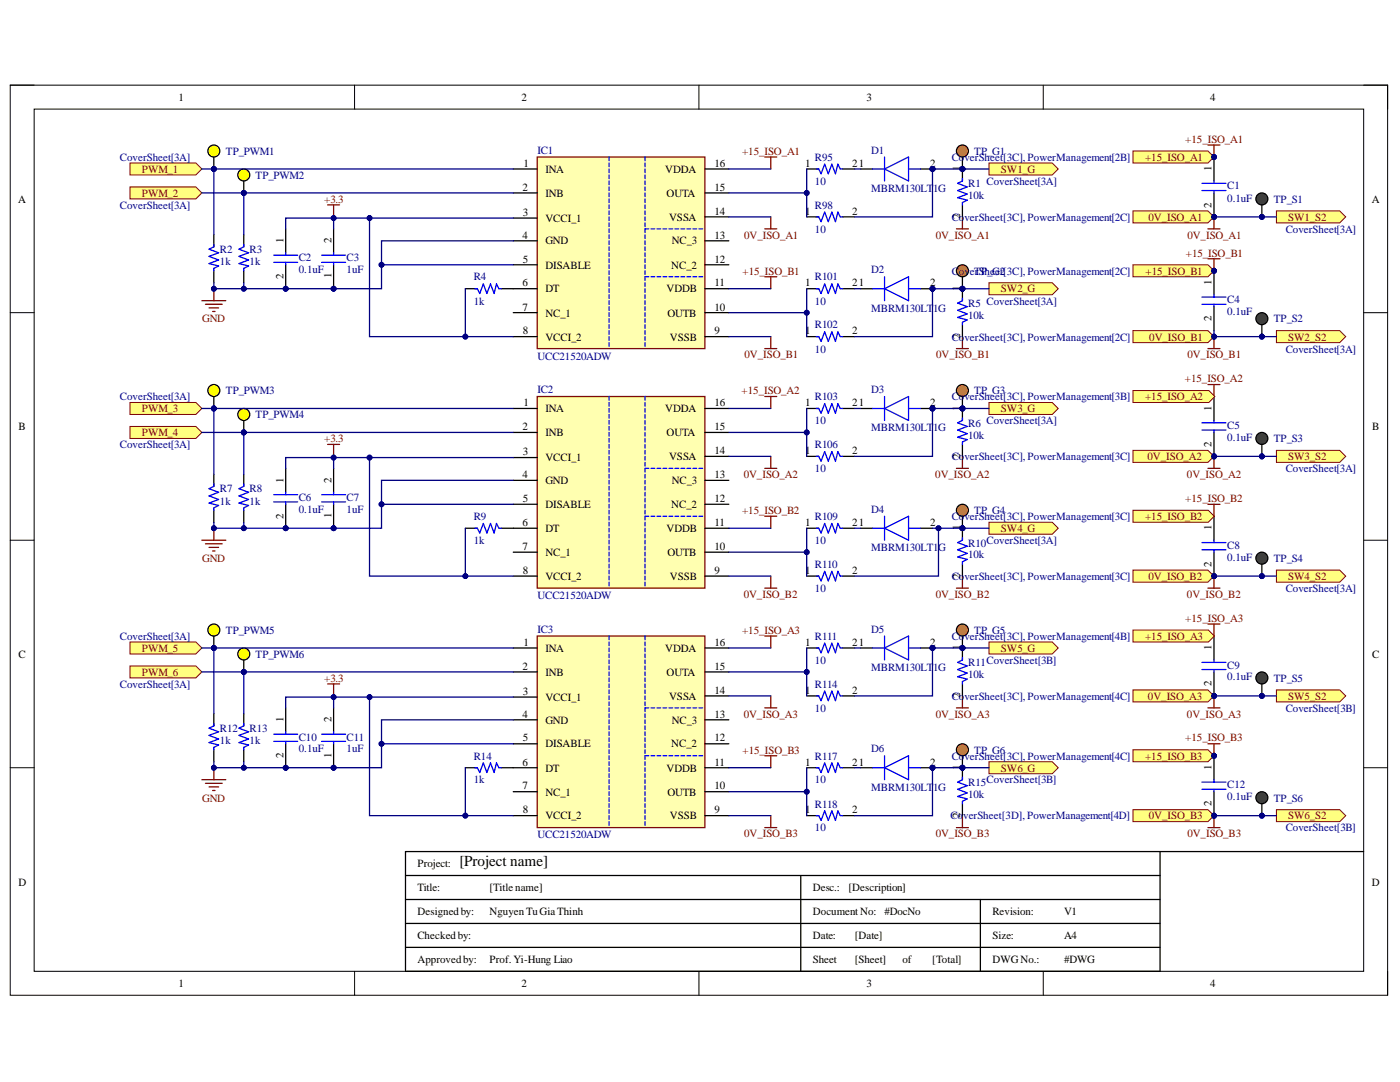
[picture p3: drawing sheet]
<svg xmlns="http://www.w3.org/2000/svg" width="279mm" height="216mm" viewBox="0 0 279 216" stroke-linecap="round" stroke-linejoin="round" font-family="sans-serif">
<defs><g id="words">
<text font-size="3" x="91.7" y="172.9">[Project name]</text>
<g font-size="2.2">
<text x="35.6" y="20.1">1</text>
<text x="104.1" y="20.1">2</text>
<text x="172.9" y="20.1">3</text>
<text x="241.5" y="20.1">4</text>
<text x="104.4" y="33.3">1</text>
<text x="108.8" y="34.5">INA</text>
<text x="132.8" y="34.5">VDDA</text>
<text x="142.6" y="33.3">16</text>
<text x="160.7" y="33.3">1</text>
<text x="170.1" y="33.3">21</text>
<text x="185.6" y="33.3">2</text>
<text x="191.6" y="34.2" transform="rotate(-90 191.6 34.2)">1</text>
<text x="241.8" y="34.2" transform="rotate(-90 241.8 34.2)">1</text>
<text x="3.6" y="40.4">A</text>
<text x="104.3" y="38">2</text>
<text x="108.8" y="39.2">INB</text>
<text x="133" y="39.2">OUTA</text>
<text x="142.6" y="38">15</text>
<text x="241.8" y="41.4" transform="rotate(-90 241.8 41.4)">2</text>
<text x="273.8" y="40.4">A</text>
<text x="104.3" y="47.6">4</text>
<text x="104.4" y="43.1">3</text>
<text x="108.8" y="44.3">VCCI_1</text>
<text x="133.5" y="44">VSSA</text>
<text x="142.6" y="42.9">14</text>
<text x="142.6" y="47.6">13</text>
<text x="160.7" y="42.9">1</text>
<text x="170.1" y="42.9">2</text>
<text x="191.6" y="43.8" transform="rotate(-90 191.6 43.8)">2</text>
<text x="56.6" y="48.5" transform="rotate(-90 56.6 48.5)">1</text>
<text x="66.1" y="48.5" transform="rotate(-90 66.1 48.5)">2</text>
<text x="104.4" y="52.4">5</text>
<text x="108.8" y="48.8">GND</text>
<text x="108.8" y="53.6">DISABLE</text>
<text x="134" y="53.6">NC_2</text>
<text x="134" y="48.8">NC_3</text>
<text x="142.6" y="52.4">12</text>
<text x="56.6" y="55.7" transform="rotate(-90 56.6 55.7)">2</text>
<text x="66.1" y="55.5" transform="rotate(-90 66.1 55.5)">1</text>
<text x="104.3" y="57.2">6</text>
<text x="108.8" y="58.3">DT</text>
<text x="133" y="58.3">VDDB</text>
<text x="142.6" y="57.2">11</text>
<text x="160.7" y="57.2">1</text>
<text x="170.1" y="57.2">21</text>
<text x="185.6" y="57.2">2</text>
<text x="191.6" y="58.1" transform="rotate(-90 191.6 58.1)">1</text>
<text x="241.8" y="56.9" transform="rotate(-90 241.8 56.9)">1</text>
<text x="104.3" y="62">7</text>
<text x="108.8" y="63.2">NC_1</text>
<text x="133.2" y="63.2">OUTB</text>
<text x="142.6" y="62">10</text>
<text x="241.8" y="64.1" transform="rotate(-90 241.8 64.1)">2</text>
<text x="104.4" y="66.7">8</text>
<text x="108.8" y="68">VCCI_2</text>
<text x="133.7" y="68">VSSB</text>
<text x="142.6" y="66.7">9</text>
<text x="160.7" y="66.7">1</text>
<text x="170.1" y="66.7">2</text>
<text x="191.6" y="67.7" transform="rotate(-90 191.6 67.7)">2</text>
<text x="104.4" y="81.1">1</text>
<text x="108.8" y="82.3">INA</text>
<text x="132.8" y="82.3">VDDA</text>
<text x="142.6" y="81.1">16</text>
<text x="160.7" y="81.1">1</text>
<text x="170.1" y="81.1">21</text>
<text x="185.6" y="81.1">2</text>
<text x="191.6" y="82" transform="rotate(-90 191.6 82)">1</text>
<text x="241.8" y="82" transform="rotate(-90 241.8 82)">1</text>
<text x="3.7" y="85.8">B</text>
<text x="104.3" y="85.8">2</text>
<text x="108.8" y="87.1">INB</text>
<text x="133" y="87.1">OUTA</text>
<text x="142.6" y="85.8">15</text>
<text x="241.8" y="89.2" transform="rotate(-90 241.8 89.2)">2</text>
<text x="273.8" y="85.8">B</text>
<text x="104.3" y="95.4">4</text>
<text x="104.4" y="90.9">3</text>
<text x="108.8" y="92.1">VCCI_1</text>
<text x="133.5" y="91.8">VSSA</text>
<text x="142.6" y="90.6">14</text>
<text x="142.6" y="95.4">13</text>
<text x="160.7" y="90.6">1</text>
<text x="170.1" y="90.6">2</text>
<text x="191.6" y="91.6" transform="rotate(-90 191.6 91.6)">2</text>
<text x="56.6" y="96.3" transform="rotate(-90 56.6 96.3)">1</text>
<text x="66.1" y="96.3" transform="rotate(-90 66.1 96.3)">2</text>
<text x="104.4" y="100.2">5</text>
<text x="108.8" y="96.6">GND</text>
<text x="108.8" y="101.4">DISABLE</text>
<text x="134" y="101.4">NC_2</text>
<text x="134" y="96.6">NC_3</text>
<text x="142.6" y="100.2">12</text>
<text x="56.6" y="103.5" transform="rotate(-90 56.6 103.5)">2</text>
<text x="66.1" y="103.3" transform="rotate(-90 66.1 103.3)">1</text>
<text x="104.3" y="105">6</text>
<text x="108.8" y="106.2">DT</text>
<text x="133" y="106.2">VDDB</text>
<text x="142.6" y="105">11</text>
<text x="160.7" y="105">1</text>
<text x="170.1" y="105">21</text>
<text x="185.6" y="105">2</text>
<text x="191.6" y="105.8" transform="rotate(-90 191.6 105.8)">1</text>
<text x="241.8" y="105.8" transform="rotate(-90 241.8 105.8)">1</text>
<text x="104.3" y="109.7">7</text>
<text x="108.8" y="110.9">NC_1</text>
<text x="133.2" y="110.9">OUTB</text>
<text x="142.6" y="109.7">10</text>
<text x="241.8" y="113.1" transform="rotate(-90 241.8 113.1)">2</text>
<text x="104.4" y="114.6">8</text>
<text x="108.8" y="115.7">VCCI_2</text>
<text x="133.7" y="115.7">VSSB</text>
<text x="142.6" y="114.6">9</text>
<text x="160.7" y="114.6">1</text>
<text x="170.1" y="114.6">2</text>
<text x="191.6" y="115.5" transform="rotate(-90 191.6 115.5)">2</text>
<text x="3.7" y="131.3">C</text>
<text x="104.4" y="128.8">1</text>
<text x="108.8" y="130">INA</text>
<text x="132.8" y="130">VDDA</text>
<text x="142.6" y="128.8">16</text>
<text x="160.7" y="128.8">1</text>
<text x="170.1" y="128.8">21</text>
<text x="185.6" y="128.8">2</text>
<text x="191.6" y="129.8" transform="rotate(-90 191.6 129.8)">1</text>
<text x="241.8" y="129.8" transform="rotate(-90 241.8 129.8)">1</text>
<text x="273.8" y="131.3">C</text>
<text x="104.3" y="133.7">2</text>
<text x="108.8" y="134.8">INB</text>
<text x="133" y="134.8">OUTA</text>
<text x="142.6" y="133.7">15</text>
<text x="241.8" y="137" transform="rotate(-90 241.8 137)">2</text>
<text x="104.3" y="143.2">4</text>
<text x="104.4" y="138.7">3</text>
<text x="108.8" y="139.8">VCCI_1</text>
<text x="133.5" y="139.6">VSSA</text>
<text x="142.6" y="138.4">14</text>
<text x="142.6" y="143.2">13</text>
<text x="160.7" y="138.4">1</text>
<text x="170.1" y="138.4">2</text>
<text x="191.6" y="139.3" transform="rotate(-90 191.6 139.3)">2</text>
<text x="56.6" y="144.1" transform="rotate(-90 56.6 144.1)">1</text>
<text x="66.1" y="144.1" transform="rotate(-90 66.1 144.1)">2</text>
<text x="104.4" y="148">5</text>
<text x="108.8" y="144.4">GND</text>
<text x="108.8" y="149.1">DISABLE</text>
<text x="134" y="149.1">NC_2</text>
<text x="134" y="144.4">NC_3</text>
<text x="142.6" y="148">12</text>
<text x="56.6" y="151.3" transform="rotate(-90 56.6 151.3)">2</text>
<text x="66.1" y="151.2" transform="rotate(-90 66.1 151.2)">1</text>
<text x="104.3" y="152.8">6</text>
<text x="108.8" y="154">DT</text>
<text x="133" y="154">VDDB</text>
<text x="142.6" y="152.8">11</text>
<text x="160.7" y="152.8">1</text>
<text x="170.1" y="152.8">21</text>
<text x="185.6" y="152.8">2</text>
<text x="191.6" y="153.7" transform="rotate(-90 191.6 153.7)">1</text>
<text x="241.8" y="153.7" transform="rotate(-90 241.8 153.7)">1</text>
<text x="104.3" y="157.5">7</text>
<text x="108.8" y="158.8">NC_1</text>
<text x="133.2" y="158.8">OUTB</text>
<text x="142.6" y="157.5">10</text>
<text x="241.8" y="160.9" transform="rotate(-90 241.8 160.9)">2</text>
<text x="104.4" y="162.3">8</text>
<text x="108.8" y="163.5">VCCI_2</text>
<text x="133.7" y="163.5">VSSB</text>
<text x="142.6" y="162.3">9</text>
<text x="160.7" y="162.3">1</text>
<text x="170.1" y="162.3">2</text>
<text x="191.6" y="163.3" transform="rotate(-90 191.6 163.3)">2</text>
<text x="83.3" y="173.1">Project:</text>
<text x="3.7" y="176.7">D</text>
<text x="83.3" y="177.9">Title:</text>
<text x="97.7" y="177.9">[Titlename]</text>
<text x="162.2" y="177.9">Desc.:</text>
<text x="169.3" y="177.9">[Description]</text>
<text x="273.8" y="176.7">D</text>
<text x="83.3" y="182.6">Designedby:</text>
<text x="97.7" y="182.6">NguyenTuGiaThinh</text>
<text x="162.2" y="182.6">Document No:</text>
<text x="176.5" y="182.6">#DocNo</text>
<text x="198.1" y="182.6">Revision:</text>
<text x="212.4" y="182.6">V1</text>
<text x="83.3" y="187.4">Checkedby:</text>
<text x="162.2" y="187.4">Date:</text>
<text x="170.6" y="187.4">[Date]</text>
<text x="198.1" y="187.4">Size:</text>
<text x="212.4" y="187.4">A4</text>
<text x="35.6" y="197">1</text>
<text x="83.3" y="192.2">Approvedby:</text>
<text x="97.7" y="192.2">Prof. Yi-Hung Liao</text>
<text x="104.1" y="197">2</text>
<text x="162.2" y="192.2">Sheet</text>
<text x="170.6" y="192.2">[Sheet]</text>
<text x="172.9" y="197">3</text>
<text x="180.1" y="192.2">of</text>
<text x="186.1" y="192.2">[Total]</text>
<text x="198.1" y="192.2">DWGNo.:</text>
<text x="212.4" y="192.2">#DWG</text>
<text x="241.5" y="197">4</text>
</g>
<g font-size="2.2" fill="#800000">
<text x="236.5" y="28.5">+15_ISO_A1</text>
<text x="28.3" y="34.5">PWM_1</text>
<text x="148.1" y="30.9">+15_ISO_A1</text>
<text x="199.8" y="34.5">SW1_G</text>
<text x="228.5" y="32.1">+15_ISO_A1</text>
<text x="28.3" y="39.2">PWM_2</text>
<text x="64.7" y="40.4">+3.3</text>
<text x="148.5" y="47.6">0V_ISO_A1</text>
<text x="186.7" y="47.6">0V_ISO_A1</text>
<text x="229.2" y="44">0V_ISO_A1</text>
<text x="237" y="47.6">0V_ISO_A1</text>
<text x="257.1" y="44">SW1_S2</text>
<text x="236.6" y="51.2">+15_ISO_B1</text>
<text x="148.2" y="54.8">+15_ISO_B1</text>
<text x="199.8" y="58.3">SW2_G</text>
<text x="228.6" y="54.8">+15_ISO_B1</text>
<text x="40.3" y="64.3">GND</text>
<text x="148.6" y="71.5">0V_ISO_B1</text>
<text x="186.8" y="71.5">0V_ISO_B1</text>
<text x="229.4" y="68">0V_ISO_B1</text>
<text x="237" y="71.5">0V_ISO_B1</text>
<text x="257.1" y="68">SW2_S2</text>
<text x="236.5" y="76.3">+15_ISO_A2</text>
<text x="28.3" y="82.3">PWM_3</text>
<text x="148" y="78.7">+15_ISO_A2</text>
<text x="199.8" y="82.3">SW3_G</text>
<text x="228.5" y="79.9">+15_ISO_A2</text>
<text x="28.3" y="87.1">PWM_4</text>
<text x="64.7" y="88.3">+3.3</text>
<text x="148.4" y="95.4">0V_ISO_A2</text>
<text x="186.6" y="95.4">0V_ISO_A2</text>
<text x="229" y="91.8">0V_ISO_A2</text>
<text x="236.9" y="95.4">0V_ISO_A2</text>
<text x="257.1" y="91.8">SW3_S2</text>
<text x="236.5" y="100.2">+15_ISO_B2</text>
<text x="148.1" y="102.6">+15_ISO_B2</text>
<text x="199.8" y="106.2">SW4_G</text>
<text x="228.5" y="103.7">+15_ISO_B2</text>
<text x="40.3" y="112.1">GND</text>
<text x="148.4" y="119.3">0V_ISO_B2</text>
<text x="186.7" y="119.3">0V_ISO_B2</text>
<text x="229.2" y="115.7">0V_ISO_B2</text>
<text x="236.9" y="119.3">0V_ISO_B2</text>
<text x="257.1" y="115.7">SW4_S2</text>
<text x="236.5" y="124.1">+15_ISO_A3</text>
<text x="28.3" y="130">PWM_5</text>
<text x="148.1" y="126.5">+15_ISO_A3</text>
<text x="199.8" y="130">SW5_G</text>
<text x="228.5" y="127.7">+15_ISO_A3</text>
<text x="28.3" y="134.8">PWM_6</text>
<text x="64.7" y="136">+3.3</text>
<text x="148.4" y="143.2">0V_ISO_A3</text>
<text x="186.7" y="143.2">0V_ISO_A3</text>
<text x="229.1" y="139.6">0V_ISO_A3</text>
<text x="236.9" y="143.2">0V_ISO_A3</text>
<text x="257.1" y="139.6">SW5_S2</text>
<text x="236.5" y="148">+15_ISO_B3</text>
<text x="148.2" y="150.4">+15_ISO_B3</text>
<text x="199.8" y="154">SW6_G</text>
<text x="228.5" y="151.6">+15_ISO_B3</text>
<text x="40.3" y="160">GND</text>
<text x="148.5" y="167.1">0V_ISO_B3</text>
<text x="186.7" y="167.1">0V_ISO_B3</text>
<text x="229.3" y="163.5">0V_ISO_B3</text>
<text x="237" y="167.1">0V_ISO_B3</text>
<text x="257.1" y="163.5">SW6_S2</text>
</g>
<g font-size="2.2" fill="#000080">
<text x="23.9" y="32.1">CoverSheet[3A]</text>
<text x="45.1" y="30.9">TP_PWM1</text>
<text x="51" y="35.7">TP_PWM2</text>
<text x="107.2" y="30.7">IC1</text>
<text x="162.6" y="32.1">R95</text>
<text x="173.9" y="30.7">D1</text>
<text x="189.9" y="32.1">CoverSheet[3C], PowerManagement[2B]</text>
<text x="194.4" y="30.9">TP_G1</text>
<text x="23.9" y="41.7">CoverSheet[3A]</text>
<text x="162.6" y="36.9">10</text>
<text x="162.6" y="41.7">R98</text>
<text x="173.9" y="38.3">MBRM130LT</text>
<text x="186.2" y="38.3">1G</text>
<text x="193.2" y="37.4">R1 CoverSheet[3A]</text>
<text x="193.2" y="39.7">10k</text>
<text x="244.9" y="37.8">C1</text>
<text x="244.9" y="40.2">0.1uF</text>
<text x="254.2" y="40.4">TP_S1</text>
<text x="162.6" y="46.4">10</text>
<text x="189.9" y="44">CoverSheet[3C], PowerManagement[2C]</text>
<text x="256.6" y="46.4">CoverSheet[3A]</text>
<text x="43.9" y="50.5">R2</text>
<text x="43.9" y="52.8">1k</text>
<text x="49.8" y="50.5">R3</text>
<text x="49.8" y="52.8">1k</text>
<text x="59.6" y="52.2">C2</text>
<text x="69.2" y="52.2">C3</text>
<text x="59.6" y="54.5">0.1uF</text>
<text x="69.2" y="54.5">1uF</text>
<text x="94.6" y="56">R4</text>
<text x="162.6" y="56">R101</text>
<text x="173.9" y="54.5">D2</text>
<text x="189.9" y="54.8">CoveTP_Gt[3C], PowerManagement[2C]</text>
<text x="194.6" y="54.8">rShee2</text>
<text x="94.6" y="60.8">1k</text>
<text x="162.6" y="60.8">10</text>
<text x="162.6" y="65.5">R102</text>
<text x="173.9" y="62.2">MBRM130LT</text>
<text x="186.2" y="62.2">1G</text>
<text x="193.2" y="61.2">R5 CoverSheet[3A]</text>
<text x="193.2" y="63.7">10k</text>
<text x="244.9" y="60.5">C4</text>
<text x="244.9" y="62.9">0.1uF</text>
<text x="254.2" y="64.3">TP_S2</text>
<text x="107.2" y="71.8">UCC21520ADW</text>
<text x="162.6" y="70.3">10</text>
<text x="189.9" y="68">CoverSheet[3C], PowerManagement[2C]</text>
<text x="256.6" y="70.3">CoverSheet[3A]</text>
<text x="23.9" y="79.9">CoverSheet[3A]</text>
<text x="45.1" y="78.7">TP_PWM3</text>
<text x="51" y="83.4">TP_PWM4</text>
<text x="107.2" y="78.5">IC2</text>
<text x="162.6" y="79.9">R103</text>
<text x="173.9" y="78.5">D3</text>
<text x="189.9" y="79.9">CoverSheet[3C], PowerManagement[3B]</text>
<text x="194.4" y="78.7">TP_G3</text>
<text x="23.9" y="89.4">CoverSheet[3A]</text>
<text x="162.6" y="84.6">10</text>
<text x="162.6" y="89.4">R106</text>
<text x="173.9" y="86.1">MBRM130LT</text>
<text x="186.2" y="86.1">1G</text>
<text x="193.2" y="85.1">R6 CoverSheet[3A]</text>
<text x="193.2" y="87.5">10k</text>
<text x="244.9" y="85.6">C5</text>
<text x="244.9" y="88">0.1uF</text>
<text x="254.2" y="88.3">TP_S3</text>
<text x="162.6" y="94.2">10</text>
<text x="189.9" y="91.8">CoverSheet[3C], PowerManagement[3C]</text>
<text x="256.6" y="94.2">CoverSheet[3A]</text>
<text x="43.9" y="98.2">R7</text>
<text x="43.9" y="100.7">1k</text>
<text x="49.8" y="98.2">R8</text>
<text x="49.8" y="100.7">1k</text>
<text x="59.6" y="99.9">C6</text>
<text x="69.2" y="99.9">C7</text>
<text x="59.6" y="102.4">0.1uF</text>
<text x="69.2" y="102.4">1uF</text>
<text x="94.6" y="103.7">R9</text>
<text x="162.6" y="103.7">R109</text>
<text x="173.9" y="102.4">D4</text>
<text x="189.9" y="103.7">CoverSheet[3C], PowerManagement[3C]</text>
<text x="194.4" y="102.6">TP_G4</text>
<text x="94.6" y="108.6">1k</text>
<text x="162.6" y="108.6">10</text>
<text x="162.6" y="113.4">R110</text>
<text x="173.9" y="110">MBRM130LT1G</text>
<text x="193.2" y="109.1">R10CoverSheet[3A]</text>
<text x="193.2" y="111.4">10k</text>
<text x="244.9" y="109.5">C8</text>
<text x="244.9" y="111.9">0.1uF</text>
<text x="254.2" y="112.1">TP_S4</text>
<text x="107.2" y="119.5">UCC21520ADW</text>
<text x="162.6" y="118.1">10</text>
<text x="189.9" y="115.7">CoverSheet[3C], PowerManagement[3C]</text>
<text x="256.6" y="118.1">CoverSheet[3A]</text>
<text x="23.9" y="127.7">CoverSheet[3A]</text>
<text x="45.1" y="126.5">TP_PWM5</text>
<text x="51" y="131.3">TP_PWM6</text>
<text x="107.2" y="126.2">IC3</text>
<text x="162.6" y="127.7">R111</text>
<text x="173.9" y="126.2">D5</text>
<text x="189.9" y="127.7">CoverSheet[3C], PowerManagement[4B]</text>
<text x="194.4" y="126.5">TP_G5</text>
<text x="23.9" y="137.2">CoverSheet[3A]</text>
<text x="162.6" y="132.5">10</text>
<text x="162.6" y="137.2">R114</text>
<text x="173.9" y="133.9">MBRM130LT</text>
<text x="186.2" y="133.9">1G</text>
<text x="193.2" y="132.9">R11CoverSheet[3B]</text>
<text x="193.2" y="135.4">10k</text>
<text x="244.9" y="133.4">C9</text>
<text x="244.9" y="135.8">0.1uF</text>
<text x="254.2" y="136">TP_S5</text>
<text x="162.6" y="142">10</text>
<text x="189.9" y="139.6">CoverSheet[3C], PowerManagement[4C]</text>
<text x="256.6" y="142">CoverSheet[3B]</text>
<text x="43.9" y="146.1">R12</text>
<text x="43.9" y="148.5">1k</text>
<text x="49.8" y="146.1">R13</text>
<text x="49.8" y="148.5">1k</text>
<text x="59.6" y="147.8">C10</text>
<text x="69.2" y="147.8">C11</text>
<text x="59.6" y="150.1">0.1uF</text>
<text x="69.2" y="150.1">1uF</text>
<text x="94.6" y="151.6">R14</text>
<text x="162.6" y="151.6">R117</text>
<text x="173.9" y="150.1">D6</text>
<text x="189.9" y="151.6">CoverSheet[3C], PowerManagement[4C]</text>
<text x="194.4" y="150.4">TP_G6</text>
<text x="94.6" y="156.3">1k</text>
<text x="162.6" y="156.3">10</text>
<text x="162.6" y="161.1">R118</text>
<text x="173.9" y="157.8">MBRM130LT</text>
<text x="186.2" y="157.8">1G</text>
<text x="193.2" y="156.8">R15CoverSheet[3B]</text>
<text x="193.2" y="159.2">10k</text>
<text x="244.9" y="157.3">C12</text>
<text x="244.9" y="159.7">0.1uF</text>
<text x="254.2" y="160">TP_S6</text>
<text x="107.2" y="167.3">UCC21520ADW</text>
<text x="162.6" y="165.9">10</text>
<text x="189.7" y="163.5">CoverSheet[3D], PowerManagement[4D]</text>
<text x="256.6" y="165.9">CoverSheet[3B]</text>
</g>
</g></defs>
<path d="M2 17h274.9v181.6h-274.9z" fill="none" stroke="#000" stroke-width=".2"/>
<path d="M6.8 21.8h265.4v172h-265.4z" fill-rule="evenodd" fill="#fff"/>
<g fill="none" stroke="#000" stroke-width=".2">
<path d="M2 17h4.8M70.8 17v4.8M139.5 17v4.8M208.2 17v4.8M272.2 17h4.7v4.8M6.8 21.8h265.4v172h-265.4zM2 62.4h4.8M272.2 62.4h4.7M2 107.8h4.8M272.2 107.8h4.7M2 153.2h4.8M272.2 153.2h4.7"/>
<path d="M70.8 193.8v4.8M139.5 193.8v4.8M208.2 193.8v4.8M276.9 193.8v4.8"/>
</g>
<path d="M107.2 31.3h33.5v38.3h-33.5z" fill-rule="evenodd" fill="#ffffb0"/>
<path d="M107.2 31.3h33.5v38.3h-33.5zM241.1 28.9h2.4M242.3 28.9v2.4" fill="none" stroke="#800000" stroke-width=".25"/>
<g fill="none" stroke="#000" stroke-width=".25">
<path d="M102.4 33.7h4.8M102.4 38.5h4.8M140.7 33.7h4.8M140.7 38.5h4.8M102.4 43.5h4.8M102.4 48.1h4.8M102.4 52.8h4.8M102.4 57.6h4.8M140.7 48.1h4.8M140.7 52.8h4.8M140.7 57.6h4.8M140.7 43.3h4.8"/>
<path d="M102.4 62.4h4.8M102.4 67.2h4.8M140.7 62.4h4.8M140.7 67.2h4.8"/>
</g>
<g fill="none" stroke="#00f" stroke-width=".25">
<path d="M121.6 31.3v.8M121.6 32.5v.8M121.6 33.7v.8M121.6 34.9v.8M121.6 36.1v.8M121.6 37.3v.7M121.6 38.5v.7M121.6 39.7v.7M128.7 31.3v.8M128.7 32.5v.8M128.7 33.7v.8M128.7 34.9v.8"/>
<path d="M128.7 36.1v.8M128.7 37.3v.7M128.7 38.5v.7M128.7 39.7v.7M121.6 40.9v.7M121.6 42.1v.7M121.6 43.3v.7M121.6 44.5v.7M121.6 45.7v.7M121.6 46.9v.7M121.6 48.1v.7M121.6 49.2v.8"/>
<path d="M121.6 50.4v.8M121.6 51.6v.8M121.6 52.8v.8M121.6 54v.8M121.6 55.2v.8M121.6 56.4v.8M121.6 57.6v.8M121.6 58.8v.8M121.6 60v.7M128.7 40.9v.7M128.7 42.1v.7M128.7 43.3v.7"/>
<path d="M128.7 44.5v.7M128.7 46.9v.7M128.7 48.1v.7M128.7 49.2v.8M128.7 50.4v.8M128.7 51.6v.8M128.7 52.8v.8M128.7 54v.8M128.7 56.4v.8M128.7 57.6v.8M128.7 58.8v.8M128.7 60v.7"/>
<path d="M129.5 45.7h-.8v.7M129.5 55.2h-.8v.8M129.9 45.7h.8M129.9 55.2h.8M131.1 45.7h.8M131.1 55.2h.8M132.3 45.7h.8M132.3 55.2h.8M133.5 45.7h.8M133.5 55.2h.8M134.7 45.7h.8M134.7 55.2h.8"/>
<path d="M135.9 45.7h.7M135.9 55.2h.7M137.1 45.7h.7M137.1 55.2h.7M138.3 45.7h.7M138.3 55.2h.7M139.5 45.7h.7M139.5 55.2h.7M121.6 61.2v.7M121.6 62.4v.7M121.6 63.6v.7M121.6 64.8v.7"/>
<path d="M121.6 66v.7M121.6 67.2v.7M121.6 68.4v.7M128.7 61.2v.7M128.7 62.4v.7M128.7 63.6v.7M128.7 64.8v.7M128.7 66v.7M128.7 67.2v.7M128.7 68.4v.7"/>
</g>
<circle cx="242.3" cy="31.3" r=".48" fill="#000080"/>
<circle cx="242.3" cy="31.3" r=".48" fill="none" stroke="#000080" stroke-width=".2"/>
<path d="M197.4 32.5h12.6l1.2 1.2-1.2 1.2h-12.6z" fill-rule="evenodd" fill="#ffff80"/>
<path d="M197.4 32.5h12.6l1.2 1.2-1.2 1.2h-12.6z" fill="none" stroke="#800000" stroke-width=".2"/>
<path d="M197.4 56.4h12.6l1.2 1.2-1.2 1.2h-12.6z" fill-rule="evenodd" fill="#ffff80"/>
<path d="M197.4 56.4h12.6l1.2 1.2-1.2 1.2h-12.6z" fill="none" stroke="#800000" stroke-width=".2"/>
<path d="M254.7 42.1h12.7l1.2 1.2-1.2 1.2h-12.7z" fill-rule="evenodd" fill="#ffff80"/>
<path d="M254.7 42.1h12.7l1.2 1.2-1.2 1.2h-12.7z" fill="none" stroke="#800000" stroke-width=".2"/>
<path d="M254.7 66h12.7l1.2 1.2-1.2 1.2h-12.7z" fill-rule="evenodd" fill="#ffff80"/>
<path d="M254.7 66h12.7l1.2 1.2-1.2 1.2h-12.7z" fill="none" stroke="#800000" stroke-width=".2"/>
<path d="M42.7 46.9v2.3M42.7 54v2.4" fill="none" stroke="#000" stroke-width=".25"/>
<path d="M42.7 48.8v.4l-1 .5 1.9 .7-1.9 .8 1.9 .7-1.9 .7 1.9 .5-.9 .4v.5" fill="none" stroke="#00f" stroke-width=".25"/>
<path d="M25.9 32.5h13.2l1.2 1.2-1.2 1.2h-13.2z" fill-rule="evenodd" fill="#ffff80"/>
<path d="M25.9 32.5h13.2l1.2 1.2-1.2 1.2h-13.2z" fill="none" stroke="#800000" stroke-width=".2"/>
<path d="M25.9 37.3h13.2l1.2 1.2-1.2 1.2h-13.2z" fill-rule="evenodd" fill="#ffff80"/>
<path d="M25.9 37.3h13.2l1.2 1.2-1.2 1.2h-13.2z" fill="none" stroke="#800000" stroke-width=".2"/>
<path d="M48.6 46.9v2.3M48.6 54v2.4" fill="none" stroke="#000" stroke-width=".25"/>
<path d="M48.6 48.8v.4l-.9 .5 1.9 .7-1.9 .8 1.9 .7-1.9 .7 1.9 .5-1 .4v.5" fill="none" stroke="#00f" stroke-width=".25"/>
<circle cx="57" cy="57.6" r=".48" fill="#000080"/>
<circle cx="57" cy="57.6" r=".48" fill="none" stroke="#000080" stroke-width=".2"/>
<path d="M57 45.7v4.7M57 52.8v4.8" fill="none" stroke="#000" stroke-width=".25"/>
<circle cx="57" cy="57.6" r=".48" fill="#000080"/>
<circle cx="57" cy="57.6" r=".48" fill="none" stroke="#000080" stroke-width=".2"/>
<path d="M54.6 50.9h4.8M54.6 52.4h4.8M57 50.4v.5M57 52.4v.4" fill="none" stroke="#00f" stroke-width=".25"/>
<circle cx="66.6" cy="57.6" r=".48" fill="#000080"/>
<circle cx="66.6" cy="57.6" r=".48" fill="none" stroke="#000080" stroke-width=".2"/>
<path d="M66.6 52.8v4.8" fill="none" stroke="#000" stroke-width=".25"/>
<circle cx="66.6" cy="57.6" r=".48" fill="#000080"/>
<circle cx="66.6" cy="57.6" r=".48" fill="none" stroke="#000080" stroke-width=".2"/>
<path d="M66.6 45.7v4.7" fill="none" stroke="#000" stroke-width=".25"/>
<path d="M64.2 52.4h4.8M64.2 50.9h4.8M66.6 50.4v.5M66.6 52.4v.4" fill="none" stroke="#00f" stroke-width=".25"/>
<path d="M40.3 60h4.8M42.7 57.6v2.4M41 60.7h3.3M41.7 61.4h1.9M42.4 62.2h.5" fill="none" stroke="#800000" stroke-width=".25"/>
<circle cx="42.7" cy="57.6" r=".48" fill="#000080"/>
<circle cx="42.7" cy="57.6" r=".48" fill="none" stroke="#000080" stroke-width=".2"/>
<path d="M65.4 40.9h2.4M66.6 40.9v2.4" fill="none" stroke="#800000" stroke-width=".25"/>
<circle cx="48.7" cy="38.5" r=".48" fill="#000080"/>
<circle cx="48.7" cy="38.5" r=".48" fill="none" stroke="#000080" stroke-width=".2"/>
<path d="M48.6 36.1v2.4" fill="none" stroke="#000" stroke-width=".25"/>
<circle cx="48.7" cy="38.5" r=".48" fill="#000080"/>
<circle cx="48.7" cy="38.5" r=".48" fill="none" stroke="#000080" stroke-width=".2"/>
<circle cx="48.6" cy="34.9" r="1.19" fill="#ff0"/>
<circle cx="48.6" cy="34.9" r="1.19" fill="none" stroke="#000" stroke-width=".25"/>
<circle cx="42.7" cy="33.7" r=".48" fill="#000080"/>
<circle cx="42.7" cy="33.7" r=".48" fill="none" stroke="#000080" stroke-width=".2"/>
<path d="M42.7 31.3v2.4" fill="none" stroke="#000" stroke-width=".25"/>
<circle cx="42.7" cy="33.7" r=".48" fill="#000080"/>
<circle cx="42.7" cy="33.7" r=".48" fill="none" stroke="#000080" stroke-width=".2"/>
<circle cx="42.7" cy="30.1" r="1.2" fill="#ff0"/>
<circle cx="42.7" cy="30.1" r="1.2" fill="none" stroke="#000" stroke-width=".25"/>
<path d="M197.4 80.3h12.6l1.2 1.2-1.2 1.2h-12.6z" fill-rule="evenodd" fill="#ffff80"/>
<path d="M197.4 80.3h12.6l1.2 1.2-1.2 1.2h-12.6z" fill="none" stroke="#800000" stroke-width=".2"/>
<path d="M197.4 104.2h12.6l1.2 1.2-1.2 1.2h-12.6z" fill-rule="evenodd" fill="#ffff80"/>
<path d="M197.4 104.2h12.6l1.2 1.2-1.2 1.2h-12.6z" fill="none" stroke="#800000" stroke-width=".2"/>
<path d="M254.7 89.9h12.7l1.2 1.2-1.2 1.2h-12.7z" fill-rule="evenodd" fill="#ffff80"/>
<path d="M254.7 89.9h12.7l1.2 1.2-1.2 1.2h-12.7z" fill="none" stroke="#800000" stroke-width=".2"/>
<path d="M254.7 113.8h12.7l1.2 1.2-1.2 1.2h-12.7z" fill-rule="evenodd" fill="#ffff80"/>
<path d="M254.7 113.8h12.7l1.2 1.2-1.2 1.2h-12.7z" fill="none" stroke="#800000" stroke-width=".2"/>
<path d="M25.9 80.3h13.2l1.2 1.2-1.2 1.2h-13.2z" fill-rule="evenodd" fill="#ffff80"/>
<path d="M25.9 80.3h13.2l1.2 1.2-1.2 1.2h-13.2z" fill="none" stroke="#800000" stroke-width=".2"/>
<path d="M25.9 85.1h13.2l1.2 1.2-1.2 1.2h-13.2z" fill-rule="evenodd" fill="#ffff80"/>
<path d="M25.9 85.1h13.2l1.2 1.2-1.2 1.2h-13.2z" fill="none" stroke="#800000" stroke-width=".2"/>
<path d="M197.4 128.1h12.6l1.2 1.2-1.2 1.2h-12.6z" fill-rule="evenodd" fill="#ffff80"/>
<path d="M197.4 128.1h12.6l1.2 1.2-1.2 1.2h-12.6z" fill="none" stroke="#800000" stroke-width=".2"/>
<path d="M197.4 152h12.6l1.2 1.2-1.2 1.2h-12.6z" fill-rule="evenodd" fill="#ffff80"/>
<path d="M197.4 152h12.6l1.2 1.2-1.2 1.2h-12.6z" fill="none" stroke="#800000" stroke-width=".2"/>
<path d="M254.7 137.7h12.7l1.2 1.2-1.2 1.2h-12.7z" fill-rule="evenodd" fill="#ffff80"/>
<path d="M254.7 137.7h12.7l1.2 1.2-1.2 1.2h-12.7z" fill="none" stroke="#800000" stroke-width=".2"/>
<path d="M254.7 161.6h12.7l1.2 1.2-1.2 1.2h-12.7z" fill-rule="evenodd" fill="#ffff80"/>
<path d="M254.7 161.6h12.7l1.2 1.2-1.2 1.2h-12.7z" fill="none" stroke="#800000" stroke-width=".2"/>
<path d="M25.9 128.1h13.2l1.2 1.2-1.2 1.2h-13.2z" fill-rule="evenodd" fill="#ffff80"/>
<path d="M25.9 128.1h13.2l1.2 1.2-1.2 1.2h-13.2z" fill="none" stroke="#800000" stroke-width=".2"/>
<path d="M25.9 132.9h13.2l1.2 1.2-1.2 1.2h-13.2z" fill-rule="evenodd" fill="#ffff80"/>
<path d="M25.9 132.9h13.2l1.2 1.2-1.2 1.2h-13.2z" fill="none" stroke="#800000" stroke-width=".2"/>
<path d="M241.1 45.7h2.4M242.3 43.3v2.4" fill="none" stroke="#800000" stroke-width=".25"/>
<circle cx="242.3" cy="43.3" r=".48" fill="#000080"/>
<circle cx="242.3" cy="43.3" r=".48" fill="none" stroke="#000080" stroke-width=".2"/>
<circle cx="242.3" cy="31.3" r=".48" fill="#000080"/>
<circle cx="242.3" cy="31.3" r=".48" fill="none" stroke="#000080" stroke-width=".2"/>
<circle cx="242.3" cy="43.3" r=".48" fill="#000080"/>
<circle cx="242.3" cy="43.3" r=".48" fill="none" stroke="#000080" stroke-width=".2"/>
<path d="M242.3 31.3v4.8" fill="none" stroke="#000" stroke-width=".25"/>
<circle cx="242.3" cy="31.3" r=".48" fill="#000080"/>
<circle cx="242.3" cy="31.3" r=".48" fill="none" stroke="#000080" stroke-width=".2"/>
<path d="M242.3 38.5v4.8" fill="none" stroke="#000" stroke-width=".25"/>
<circle cx="242.3" cy="43.3" r=".48" fill="#000080"/>
<circle cx="242.3" cy="43.3" r=".48" fill="none" stroke="#000080" stroke-width=".2"/>
<path d="M239.9 36.6h4.8M239.9 38h4.8M242.3 36.1v.5M242.3 38v.5" fill="none" stroke="#00f" stroke-width=".25"/>
<circle cx="186.1" cy="33.7" r=".48" fill="#000080"/>
<circle cx="186.1" cy="33.7" r=".48" fill="none" stroke="#000080" stroke-width=".2"/>
<path d="M171.8 33.7h2.3M183.7 33.7h2.4" fill="none" stroke="#000" stroke-width=".25"/>
<circle cx="186.1" cy="33.7" r=".48" fill="#000080"/>
<circle cx="186.1" cy="33.7" r=".48" fill="none" stroke="#000080" stroke-width=".2"/>
<path d="M174.1 33.7h2.4M176.5 33.7l4.8-2.4v4.8zM176.5 31.3v4.8M181.3 33.7h2.4" fill="none" stroke="#00f" stroke-width=".25"/>
<path d="M152.6 31.3h2.4M153.8 31.3v2.4M152.6 45.7h2.4M153.8 43.3v2.4" fill="none" stroke="#800000" stroke-width=".25"/>
<circle cx="186.1" cy="57.6" r=".48" fill="#000080"/>
<circle cx="186.1" cy="57.6" r=".48" fill="none" stroke="#000080" stroke-width=".2"/>
<path d="M171.8 57.6h2.3M183.7 57.6h2.4" fill="none" stroke="#000" stroke-width=".25"/>
<circle cx="186.1" cy="57.6" r=".48" fill="#000080"/>
<circle cx="186.1" cy="57.6" r=".48" fill="none" stroke="#000080" stroke-width=".2"/>
<path d="M174.1 57.6h2.4M176.5 57.6l4.8-2.4v4.8zM176.5 55.2v4.8M181.3 57.6h2.4" fill="none" stroke="#00f" stroke-width=".25"/>
<path d="M152.6 55.2h2.4M153.8 55.2v2.4M241.1 51.6h2.4M242.3 51.6v2.4M152.6 69.6h2.4M153.8 67.2v2.4" fill="none" stroke="#800000" stroke-width=".25"/>
<circle cx="242.3" cy="54" r=".48" fill="#000080"/>
<circle cx="242.3" cy="54" r=".48" fill="none" stroke="#000080" stroke-width=".2"/>
<circle cx="242.3" cy="54" r=".48" fill="#000080"/>
<circle cx="242.3" cy="54" r=".48" fill="none" stroke="#000080" stroke-width=".2"/>
<path d="M242.3 54v4.8" fill="none" stroke="#000" stroke-width=".25"/>
<circle cx="242.3" cy="54" r=".48" fill="#000080"/>
<circle cx="242.3" cy="54" r=".48" fill="none" stroke="#000080" stroke-width=".2"/>
<path d="M242.3 61.2v4.8" fill="none" stroke="#000" stroke-width=".25"/>
<path d="M239.9 59.3h4.8M242.3 58.8v.5M239.9 60.7h4.8M242.3 60.7v.5" fill="none" stroke="#00f" stroke-width=".25"/>
<path d="M241.1 69.6h2.4M242.3 67.2v2.4" fill="none" stroke="#800000" stroke-width=".25"/>
<circle cx="242.3" cy="67.2" r=".48" fill="#000080"/>
<circle cx="242.3" cy="67.2" r=".48" fill="none" stroke="#000080" stroke-width=".2"/>
<path d="M161 33.7h2.4M168.2 33.7h2.4M161 43.3h2.4M161 57.6h2.4M168.2 43.3h2.4M168.2 57.6h2.4M161 67.2h2.4M168.2 67.2h2.4" fill="none" stroke="#000" stroke-width=".25"/>
<path d="M162.9 33.7h.5l.5 1 .7-1.9 .7 1.9 .7-1.9 .7 1.9 .5-1.9 .5 .9h.5M162.9 43.3h.5l.5 .9 .7-1.9 .7 1.9 .7-1.9 .7 1.9 .5-1.9 .5 1h.5M162.9 57.6h.5l.5 1 .7-1.9 .7 1.9 .7-1.9 .7 1.9 .5-1.9 .5 .9h.5M162.9 67.2h.5l.5 .9 .7-1.9 .7 1.9 .7-1.9 .7 1.9 .5-1.9 .5 1h.5" fill="none" stroke="#00f" stroke-width=".25"/>
<circle cx="251.8" cy="43.3" r=".48" fill="#000080"/>
<circle cx="251.8" cy="43.3" r=".48" fill="none" stroke="#000080" stroke-width=".2"/>
<path d="M251.8 40.9v2.4" fill="none" stroke="#000" stroke-width=".25"/>
<circle cx="251.8" cy="43.3" r=".48" fill="#000080"/>
<circle cx="251.8" cy="43.3" r=".48" fill="none" stroke="#000080" stroke-width=".2"/>
<circle cx="251.8" cy="39.7" r="1.19" fill="#434343"/>
<circle cx="251.8" cy="39.7" r="1.19" fill="none" stroke="#000" stroke-width=".25"/>
<circle cx="251.8" cy="67.2" r=".48" fill="#000080"/>
<circle cx="251.8" cy="67.2" r=".48" fill="none" stroke="#000080" stroke-width=".2"/>
<path d="M251.8 64.8v2.4" fill="none" stroke="#000" stroke-width=".25"/>
<circle cx="251.8" cy="67.2" r=".48" fill="#000080"/>
<circle cx="251.8" cy="67.2" r=".48" fill="none" stroke="#000080" stroke-width=".2"/>
<circle cx="251.8" cy="63.6" r="1.19" fill="#434343"/>
<circle cx="251.8" cy="63.6" r="1.19" fill="none" stroke="#000" stroke-width=".25"/>
<path d="M107.2 79.1h33.5v38.3h-33.5z" fill-rule="evenodd" fill="#ffffb0"/>
<path d="M107.2 79.1h33.5v38.3h-33.5z" fill="none" stroke="#800000" stroke-width=".25"/>
<g fill="none" stroke="#000" stroke-width=".25">
<path d="M42.7 94.7v2.3M48.6 94.7v2.3M102.4 81.5h4.8M102.4 86.3h4.8M102.4 91.3h4.8M102.4 95.8h4.8M140.7 81.5h4.8M140.7 86.3h4.8M140.7 95.8h4.8M140.7 91.1h4.8M42.7 101.8v2.4M48.6 101.8v2.4"/>
<path d="M102.4 100.6h4.8M102.4 105.4h4.8M102.4 110.2h4.8M102.4 115h4.8M140.7 100.6h4.8M140.7 105.4h4.8M140.7 110.2h4.8M140.7 115h4.8"/>
</g>
<g fill="none" stroke="#00f" stroke-width=".25">
<path d="M121.6 79.1v.8M128.7 79.1v.8M42.7 96.6v.4l-1 .5 1.9 .7-1.9 .8 1.9 .7-1.9 .7 1.9 .5-.9 .4v.5M48.6 96.6v.4l-.9 .5 1.9 .7-1.9 .8 1.9 .7-1.9 .7 1.9 .5-1 .4v.5M121.6 80.3v.8M121.6 81.5v.8M121.6 82.7v.7M121.6 83.9v.7M121.6 85.1v.7M121.6 86.3v.7M121.6 87.5v.7M121.6 88.7v.7"/>
<path d="M121.6 89.9v.7M121.6 91.1v.7M121.6 92.3v.7M121.6 93.5v.7M121.6 94.7v.7M121.6 95.8v.8M121.6 97v.8M121.6 98.2v.8M121.6 99.4v.8M128.7 80.3v.8M128.7 81.5v.8M128.7 82.7v.7"/>
<path d="M128.7 83.9v.7M128.7 85.1v.7M128.7 86.3v.7M128.7 87.5v.7M128.7 88.7v.7M128.7 89.9v.7M128.7 91.1v.7M128.7 92.3v.7M128.7 94.7v.7M128.7 95.8v.8M128.7 97v.8M128.7 98.2v.8"/>
<path d="M128.7 99.4v.8M129.5 93.5h-.8v.7M129.9 93.5h.8M131.1 93.5h.8M132.3 93.5h.8M133.5 93.5h.8M134.7 93.5h.8M135.9 93.5h.7M137.1 93.5h.7M138.3 93.5h.7M139.5 93.5h.7M121.6 100.6v.8"/>
<path d="M121.6 101.8v.8M121.6 103v.8M121.6 104.2v.8M121.6 105.4v.7M121.6 106.6v.7M121.6 107.8v.7M121.6 109v.7M121.6 110.2v.7M121.6 111.4v.7M121.6 112.6v.7M121.6 113.8v.7M121.6 115v.7"/>
<path d="M121.6 116.2v.7M128.7 100.6v.8M128.7 101.8v.8M128.7 104.2v.8M128.7 105.4v.7M128.7 106.6v.7M128.7 107.8v.7M128.7 109v.7M128.7 110.2v.7M128.7 111.4v.7M128.7 112.6v.7M128.7 113.8v.7"/>
<path d="M128.7 115v.7M128.7 116.2v.7M129.5 103h-.8v.8M129.9 103h.8M131.1 103h.8M132.3 103h.8M133.5 103h.8M134.7 103h.8M135.9 103h.7M137.1 103h.7M138.3 103h.7M139.5 103h.7"/>
</g>
<circle cx="57" cy="105.4" r=".48" fill="#000080"/>
<circle cx="57" cy="105.4" r=".48" fill="none" stroke="#000080" stroke-width=".2"/>
<path d="M57 93.5v4.7M57 100.6v4.8" fill="none" stroke="#000" stroke-width=".25"/>
<circle cx="57" cy="105.4" r=".48" fill="#000080"/>
<circle cx="57" cy="105.4" r=".48" fill="none" stroke="#000080" stroke-width=".2"/>
<path d="M54.6 98.7h4.8M57 98.2v.5M54.6 100.1h4.8M57 100.1v.5" fill="none" stroke="#00f" stroke-width=".25"/>
<circle cx="66.6" cy="105.4" r=".48" fill="#000080"/>
<circle cx="66.6" cy="105.4" r=".48" fill="none" stroke="#000080" stroke-width=".2"/>
<path d="M66.6 100.6v4.8" fill="none" stroke="#000" stroke-width=".25"/>
<circle cx="66.6" cy="105.4" r=".48" fill="#000080"/>
<circle cx="66.6" cy="105.4" r=".48" fill="none" stroke="#000080" stroke-width=".2"/>
<path d="M66.6 93.5v4.7" fill="none" stroke="#000" stroke-width=".25"/>
<path d="M64.2 98.7h4.8M66.6 98.2v.5M64.2 100.1h4.8M66.6 100.1v.5" fill="none" stroke="#00f" stroke-width=".25"/>
<path d="M40.3 107.8h4.8M41 108.5h3.3M41.7 109.2h1.9M42.4 109.9h.5M42.7 105.4v2.4" fill="none" stroke="#800000" stroke-width=".25"/>
<circle cx="42.7" cy="105.4" r=".48" fill="#000080"/>
<circle cx="42.7" cy="105.4" r=".48" fill="none" stroke="#000080" stroke-width=".2"/>
<path d="M65.4 88.7h2.4M66.6 88.7v2.4" fill="none" stroke="#800000" stroke-width=".25"/>
<circle cx="48.7" cy="86.3" r=".48" fill="#000080"/>
<circle cx="48.7" cy="86.3" r=".48" fill="none" stroke="#000080" stroke-width=".2"/>
<path d="M48.6 83.9v2.4" fill="none" stroke="#000" stroke-width=".25"/>
<circle cx="48.7" cy="86.3" r=".48" fill="#000080"/>
<circle cx="48.7" cy="86.3" r=".48" fill="none" stroke="#000080" stroke-width=".2"/>
<circle cx="48.7" cy="82.7" r="1.2" fill="#ff0"/>
<circle cx="48.7" cy="82.7" r="1.2" fill="none" stroke="#000" stroke-width=".25"/>
<circle cx="42.7" cy="81.5" r=".48" fill="#000080"/>
<circle cx="42.7" cy="81.5" r=".48" fill="none" stroke="#000080" stroke-width=".2"/>
<path d="M42.7 79.1v2.4" fill="none" stroke="#000" stroke-width=".25"/>
<circle cx="42.7" cy="81.5" r=".48" fill="#000080"/>
<circle cx="42.7" cy="81.5" r=".48" fill="none" stroke="#000080" stroke-width=".2"/>
<circle cx="42.7" cy="77.9" r="1.2" fill="#ff0"/>
<circle cx="42.7" cy="77.9" r="1.2" fill="none" stroke="#000" stroke-width=".25"/>
<circle cx="186.1" cy="81.5" r=".48" fill="#000080"/>
<circle cx="186.1" cy="81.5" r=".48" fill="none" stroke="#000080" stroke-width=".2"/>
<path d="M171.8 81.5h2.3M183.7 81.5h2.4" fill="none" stroke="#000" stroke-width=".25"/>
<circle cx="186.1" cy="81.5" r=".48" fill="#000080"/>
<circle cx="186.1" cy="81.5" r=".48" fill="none" stroke="#000080" stroke-width=".2"/>
<path d="M176.5 79.1v4.8M162.9 81.5h.5l.5 1 .7-2 .7 2 .7-2 .7 2 .5-2 .5 1h.5M162.9 91.1h.5l.5 .9 .7-1.9 .7 1.9 .7-1.9 .7 1.9 .5-1.9 .5 1h.5M174.1 81.5h2.4M176.5 81.5l4.8-2.4v4.8zM181.3 81.5h2.4M162.9 105.4h.5l.5 1 .7-2 .7 2 .7-2 .7 2 .5-2 .5 1h.5M162.9 115h.5l.5 .9 .7-1.9 .7 1.9 .7-1.9 .7 1.9 .5-1.9 .5 1h.5M174.1 105.4h2.4M176.5 105.4l4.8-2.4v4.8zM176.5 103v4.8M181.3 105.4h2.4" fill="none" stroke="#00f" stroke-width=".25"/>
<path d="M152.6 79.1h2.4M153.8 79.1v2.4M152.6 93.5h2.4M153.8 91.1v2.4M152.6 103h2.4M152.6 117.4h2.4M153.8 103v2.4M153.8 115v2.4" fill="none" stroke="#800000" stroke-width=".25"/>
<path d="M161 81.5h2.4M161 91.1h2.4M168.2 81.5h2.4M168.2 91.1h2.4M161 105.4h2.4M161 115h2.4M168.2 105.4h2.4M168.2 115h2.4M171.8 105.4h2.3M183.7 105.4h2.4" fill="none" stroke="#000" stroke-width=".25"/>
<path d="M107.2 126.9h33.5v38.2h-33.5z" fill-rule="evenodd" fill="#ffffb0"/>
<path d="M107.2 126.9h33.5v38.2h-33.5z" fill="none" stroke="#800000" stroke-width=".25"/>
<g fill="none" stroke="#000" stroke-width=".25">
<path d="M102.4 129.3h4.8M102.4 134.1h4.8M102.4 139.1h4.8M140.7 129.3h4.8M140.7 134.1h4.8M140.7 138.9h4.8M42.7 142.4v2.4M42.7 149.6v2.4M48.6 142.4v2.4M48.6 149.6v2.4M102.4 143.6h4.8M102.4 148.4h4.8"/>
<path d="M102.4 153.2h4.8M102.4 158h4.8M140.7 143.6h4.8M140.7 148.4h4.8M140.7 153.2h4.8M140.7 158h4.8M102.4 162.8h4.8M140.7 162.8h4.8"/>
</g>
<g fill="none" stroke="#00f" stroke-width=".25">
<path d="M121.6 126.9v.8M121.6 128.1v.7M121.6 129.3v.7M121.6 130.5v.7M121.6 131.7v.7M121.6 132.9v.7M121.6 134.1v.7M121.6 135.3v.7M121.6 136.5v.7M121.6 137.7v.7M121.6 138.9v.7M128.7 126.9v.8"/>
<path d="M128.7 128.1v.7M128.7 129.3v.7M128.7 130.5v.7M128.7 131.7v.7M128.7 132.9v.7M128.7 134.1v.7M128.7 135.3v.7M128.7 136.5v.7M128.7 137.7v.7M128.7 138.9v.7M42.7 144.4v.4l-1 .5 1.9 .7-1.9 .7 1.9 .8-1.9 .7 1.9 .5-.9 .4v.5M48.6 144.4v.4l-.9 .5 1.9 .7-1.9 .7 1.9 .8-1.9 .7 1.9 .5-1 .4v.5"/>
<path d="M121.6 140.1v.7M121.6 141.2v.8M121.6 142.4v.8M121.6 143.6v.8M121.6 144.8v.8M121.6 146v.8M121.6 147.2v.8M121.6 148.4v.8M121.6 149.6v.8M121.6 150.8v.7M121.6 152v.7M121.6 153.2v.7"/>
<path d="M121.6 154.4v.7M121.6 155.6v.7M121.6 156.8v.7M121.6 158v.7M121.6 159.2v.7M128.7 140.1v.7M128.7 142.4v.8M128.7 143.6v.8M128.7 144.8v.8M128.7 146v.8M128.7 147.2v.8M128.7 148.4v.8"/>
<path d="M128.7 149.6v.8M128.7 152v.7M128.7 153.2v.7M128.7 154.4v.7M128.7 155.6v.7M128.7 156.8v.7M128.7 158v.7M128.7 159.2v.7M129.5 141.2h-.8v.8M129.5 150.8h-.8v.7M129.9 141.2h.8M129.9 150.8h.8"/>
<path d="M131.1 141.2h.8M131.1 150.8h.8M132.3 141.2h.8M132.3 150.8h.8M133.5 141.2h.8M133.5 150.8h.8M134.7 141.2h.8M134.7 150.8h.8M135.9 141.2h.7M135.9 150.8h.7M137.1 141.2h.7M137.1 150.8h.7"/>
<path d="M138.3 141.2h.7M138.3 150.8h.7M139.5 141.2h.7M139.5 150.8h.7M121.6 160.4v.7M121.6 161.6v.7M121.6 162.8v.7M121.6 163.9v.8M128.7 160.4v.7M128.7 161.6v.7M128.7 162.8v.7M128.7 163.9v.8"/>
</g>
<circle cx="57" cy="153.2" r=".48" fill="#000080"/>
<circle cx="57" cy="153.2" r=".48" fill="none" stroke="#000080" stroke-width=".2"/>
<path d="M57 141.2v4.8M57 148.4v4.8" fill="none" stroke="#000" stroke-width=".25"/>
<circle cx="57" cy="153.2" r=".48" fill="#000080"/>
<circle cx="57" cy="153.2" r=".48" fill="none" stroke="#000080" stroke-width=".2"/>
<path d="M54.6 146.5h4.8M54.6 147.9h4.8M57 146v.5M57 147.9v.5" fill="none" stroke="#00f" stroke-width=".25"/>
<circle cx="66.6" cy="153.2" r=".48" fill="#000080"/>
<circle cx="66.6" cy="153.2" r=".48" fill="none" stroke="#000080" stroke-width=".2"/>
<path d="M66.6 148.4v4.8" fill="none" stroke="#000" stroke-width=".25"/>
<circle cx="66.6" cy="153.2" r=".48" fill="#000080"/>
<circle cx="66.6" cy="153.2" r=".48" fill="none" stroke="#000080" stroke-width=".2"/>
<path d="M66.6 141.2v4.8" fill="none" stroke="#000" stroke-width=".25"/>
<path d="M64.2 147.9h4.8M64.2 146.5h4.8M66.6 146v.5M66.6 147.9v.5" fill="none" stroke="#00f" stroke-width=".25"/>
<path d="M40.3 155.6h4.8M41 156.3h3.3M41.7 157h1.9M42.4 157.7h.5M42.7 153.2v2.4" fill="none" stroke="#800000" stroke-width=".25"/>
<circle cx="42.7" cy="153.2" r=".48" fill="#000080"/>
<circle cx="42.7" cy="153.2" r=".48" fill="none" stroke="#000080" stroke-width=".2"/>
<path d="M65.4 136.5h2.4M66.6 136.5v2.4" fill="none" stroke="#800000" stroke-width=".25"/>
<circle cx="48.7" cy="134.1" r=".48" fill="#000080"/>
<circle cx="48.7" cy="134.1" r=".48" fill="none" stroke="#000080" stroke-width=".2"/>
<path d="M48.6 131.7v2.4" fill="none" stroke="#000" stroke-width=".25"/>
<circle cx="48.7" cy="134.1" r=".48" fill="#000080"/>
<circle cx="48.7" cy="134.1" r=".48" fill="none" stroke="#000080" stroke-width=".2"/>
<circle cx="48.6" cy="130.5" r="1.19" fill="#ff0"/>
<circle cx="48.6" cy="130.5" r="1.19" fill="none" stroke="#000" stroke-width=".25"/>
<circle cx="42.7" cy="129.3" r=".48" fill="#000080"/>
<circle cx="42.7" cy="129.3" r=".48" fill="none" stroke="#000080" stroke-width=".2"/>
<path d="M42.7 126.9v2.4" fill="none" stroke="#000" stroke-width=".25"/>
<circle cx="42.7" cy="129.3" r=".48" fill="#000080"/>
<circle cx="42.7" cy="129.3" r=".48" fill="none" stroke="#000080" stroke-width=".2"/>
<circle cx="42.7" cy="125.7" r="1.2" fill="#ff0"/>
<circle cx="42.7" cy="125.7" r="1.2" fill="none" stroke="#000" stroke-width=".25"/>
<circle cx="186.1" cy="129.3" r=".48" fill="#000080"/>
<circle cx="186.1" cy="129.3" r=".48" fill="none" stroke="#000080" stroke-width=".2"/>
<path d="M171.8 129.3h2.3M183.7 129.3h2.4" fill="none" stroke="#000" stroke-width=".25"/>
<circle cx="186.1" cy="129.3" r=".48" fill="#000080"/>
<circle cx="186.1" cy="129.3" r=".48" fill="none" stroke="#000080" stroke-width=".2"/>
<path d="M174.1 129.3h2.4M176.5 129.3l4.8-2.4v4.8zM176.5 126.9v4.8M181.3 129.3h2.4" fill="none" stroke="#00f" stroke-width=".25"/>
<path d="M152.6 126.9h2.4M153.8 126.9v2.4M153.8 138.9v2.3M152.6 141.2h2.4" fill="none" stroke="#800000" stroke-width=".25"/>
<circle cx="186.1" cy="153.2" r=".48" fill="#000080"/>
<circle cx="186.1" cy="153.2" r=".48" fill="none" stroke="#000080" stroke-width=".2"/>
<path d="M171.8 153.2h2.3M183.7 153.2h2.4" fill="none" stroke="#000" stroke-width=".25"/>
<circle cx="186.1" cy="153.2" r=".48" fill="#000080"/>
<circle cx="186.1" cy="153.2" r=".48" fill="none" stroke="#000080" stroke-width=".2"/>
<path d="M162.9 129.3h.5l.5 1 .7-2 .7 2 .7-2 .7 2 .5-2 .5 1h.5M162.9 138.9h.5l.5 .9 .7-1.9 .7 1.9 .7-1.9 .7 1.9 .5-1.9 .5 1h.5M162.9 153.2h.5l.5 .9 .7-1.9 .7 1.9 .7-1.9 .7 1.9 .5-1.9 .5 1h.5M174.1 153.2h2.4M176.5 153.2l4.8-2.4v4.8zM176.5 150.8v4.8M181.3 153.2h2.4M162.9 162.8h.5l.5 .9 .7-1.9 .7 1.9 .7-1.9 .7 1.9 .5-1.9 .5 1h.5" fill="none" stroke="#00f" stroke-width=".25"/>
<path d="M241.1 76.7h2.4M242.3 76.7v2.4M152.6 150.8h2.4M153.8 150.8v2.4M152.6 165.1h2.4M153.8 162.8v2.3" fill="none" stroke="#800000" stroke-width=".25"/>
<path d="M161 129.3h2.4M161 138.9h2.4M168.2 129.3h2.4M168.2 138.9h2.4M161 153.2h2.4M168.2 153.2h2.4M161 162.8h2.4M168.2 162.8h2.4" fill="none" stroke="#000" stroke-width=".25"/>
<circle cx="242.3" cy="91.1" r=".48" fill="#000080"/>
<circle cx="242.3" cy="91.1" r=".48" fill="none" stroke="#000080" stroke-width=".2"/>
<path d="M242.3 79.1v4.8M242.3 86.3v4.8" fill="none" stroke="#000" stroke-width=".25"/>
<circle cx="242.3" cy="91.1" r=".48" fill="#000080"/>
<circle cx="242.3" cy="91.1" r=".48" fill="none" stroke="#000080" stroke-width=".2"/>
<path d="M239.9 84.4h4.8M239.9 85.8h4.8M242.3 83.9v.5M242.3 85.8v.5" fill="none" stroke="#00f" stroke-width=".25"/>
<path d="M241.1 93.5h2.4M242.3 91.1v2.4" fill="none" stroke="#800000" stroke-width=".25"/>
<circle cx="242.3" cy="91.1" r=".48" fill="#000080"/>
<circle cx="242.3" cy="91.1" r=".48" fill="none" stroke="#000080" stroke-width=".2"/>
<path d="M241.1 100.6h2.4M242.3 100.6v2.4" fill="none" stroke="#800000" stroke-width=".25"/>
<circle cx="242.3" cy="115" r=".48" fill="#000080"/>
<circle cx="242.3" cy="115" r=".48" fill="none" stroke="#000080" stroke-width=".2"/>
<path d="M242.3 103v4.8M242.3 110.2v4.8" fill="none" stroke="#000" stroke-width=".25"/>
<circle cx="242.3" cy="115" r=".48" fill="#000080"/>
<circle cx="242.3" cy="115" r=".48" fill="none" stroke="#000080" stroke-width=".2"/>
<path d="M239.9 108.3h4.8M239.9 109.7h4.8M242.3 107.8v.5M242.3 109.7v.5" fill="none" stroke="#00f" stroke-width=".25"/>
<path d="M241.1 117.4h2.4M242.3 115v2.4" fill="none" stroke="#800000" stroke-width=".25"/>
<circle cx="242.3" cy="115" r=".48" fill="#000080"/>
<circle cx="242.3" cy="115" r=".48" fill="none" stroke="#000080" stroke-width=".2"/>
<circle cx="251.8" cy="91.1" r=".48" fill="#000080"/>
<circle cx="251.8" cy="91.1" r=".48" fill="none" stroke="#000080" stroke-width=".2"/>
<path d="M251.8 88.7v2.4" fill="none" stroke="#000" stroke-width=".25"/>
<circle cx="251.8" cy="91.1" r=".48" fill="#000080"/>
<circle cx="251.8" cy="91.1" r=".48" fill="none" stroke="#000080" stroke-width=".2"/>
<circle cx="251.8" cy="87.5" r="1.19" fill="#434343"/>
<circle cx="251.8" cy="87.5" r="1.19" fill="none" stroke="#000" stroke-width=".25"/>
<circle cx="251.8" cy="115" r=".48" fill="#000080"/>
<circle cx="251.8" cy="115" r=".48" fill="none" stroke="#000080" stroke-width=".2"/>
<path d="M251.8 112.6v2.4" fill="none" stroke="#000" stroke-width=".25"/>
<circle cx="251.8" cy="115" r=".48" fill="#000080"/>
<circle cx="251.8" cy="115" r=".48" fill="none" stroke="#000080" stroke-width=".2"/>
<circle cx="251.8" cy="111.4" r="1.19" fill="#434343"/>
<circle cx="251.8" cy="111.4" r="1.19" fill="none" stroke="#000" stroke-width=".25"/>
<path d="M241.1 124.5h2.4M242.3 124.5v2.4" fill="none" stroke="#800000" stroke-width=".25"/>
<circle cx="242.3" cy="138.9" r=".48" fill="#000080"/>
<circle cx="242.3" cy="138.9" r=".48" fill="none" stroke="#000080" stroke-width=".2"/>
<path d="M242.3 126.9v4.8M242.3 134.1v4.8" fill="none" stroke="#000" stroke-width=".25"/>
<circle cx="242.3" cy="138.9" r=".48" fill="#000080"/>
<circle cx="242.3" cy="138.9" r=".48" fill="none" stroke="#000080" stroke-width=".2"/>
<path d="M239.9 132.2h4.8M239.9 133.6h4.8M242.3 131.7v.5M242.3 133.6v.5" fill="none" stroke="#00f" stroke-width=".25"/>
<path d="M242.3 138.9v2.4M241.1 141.3h2.4" fill="none" stroke="#800000" stroke-width=".25"/>
<circle cx="242.3" cy="138.9" r=".48" fill="#000080"/>
<circle cx="242.3" cy="138.9" r=".48" fill="none" stroke="#000080" stroke-width=".2"/>
<path d="M241.1 148.4h2.4M242.3 148.4v2.4" fill="none" stroke="#800000" stroke-width=".25"/>
<circle cx="242.3" cy="150.8" r=".48" fill="#000080"/>
<circle cx="242.3" cy="150.8" r=".48" fill="none" stroke="#000080" stroke-width=".2"/>
<circle cx="242.3" cy="150.8" r=".48" fill="#000080"/>
<circle cx="242.3" cy="150.8" r=".48" fill="none" stroke="#000080" stroke-width=".2"/>
<circle cx="242.3" cy="162.8" r=".48" fill="#000080"/>
<circle cx="242.3" cy="162.8" r=".48" fill="none" stroke="#000080" stroke-width=".2"/>
<path d="M242.3 150.8v4.8" fill="none" stroke="#000" stroke-width=".25"/>
<circle cx="242.3" cy="150.8" r=".48" fill="#000080"/>
<circle cx="242.3" cy="150.8" r=".48" fill="none" stroke="#000080" stroke-width=".2"/>
<path d="M242.3 158v4.8" fill="none" stroke="#000" stroke-width=".25"/>
<circle cx="242.3" cy="162.8" r=".48" fill="#000080"/>
<circle cx="242.3" cy="162.8" r=".48" fill="none" stroke="#000080" stroke-width=".2"/>
<path d="M239.9 156.1h4.8M239.9 157.5h4.8M242.3 155.6v.5M242.3 157.5v.5" fill="none" stroke="#00f" stroke-width=".25"/>
<path d="M241.1 165.1h2.4M242.3 162.8v2.3" fill="none" stroke="#800000" stroke-width=".25"/>
<circle cx="242.3" cy="162.8" r=".48" fill="#000080"/>
<circle cx="242.3" cy="162.8" r=".48" fill="none" stroke="#000080" stroke-width=".2"/>
<circle cx="251.8" cy="138.9" r=".48" fill="#000080"/>
<circle cx="251.8" cy="138.9" r=".48" fill="none" stroke="#000080" stroke-width=".2"/>
<path d="M251.8 136.5v2.4" fill="none" stroke="#000" stroke-width=".25"/>
<circle cx="251.8" cy="138.9" r=".48" fill="#000080"/>
<circle cx="251.8" cy="138.9" r=".48" fill="none" stroke="#000080" stroke-width=".2"/>
<circle cx="251.8" cy="135.3" r="1.2" fill="#434343"/>
<circle cx="251.8" cy="135.3" r="1.2" fill="none" stroke="#000" stroke-width=".25"/>
<circle cx="251.8" cy="162.8" r=".48" fill="#000080"/>
<circle cx="251.8" cy="162.8" r=".48" fill="none" stroke="#000080" stroke-width=".2"/>
<path d="M251.8 160.4v2.4" fill="none" stroke="#000" stroke-width=".25"/>
<circle cx="251.8" cy="162.8" r=".48" fill="#000080"/>
<circle cx="251.8" cy="162.8" r=".48" fill="none" stroke="#000080" stroke-width=".2"/>
<circle cx="251.8" cy="159.2" r="1.19" fill="#434343"/>
<circle cx="251.8" cy="159.2" r="1.19" fill="none" stroke="#000" stroke-width=".25"/>
<circle cx="192.1" cy="33.7" r=".48" fill="#000080"/>
<circle cx="192.1" cy="33.7" r=".48" fill="none" stroke="#000080" stroke-width=".2"/>
<path d="M192.1 31.3v2.4" fill="none" stroke="#000" stroke-width=".25"/>
<circle cx="192.1" cy="33.7" r=".48" fill="#000080"/>
<circle cx="192.1" cy="33.7" r=".48" fill="none" stroke="#000080" stroke-width=".2"/>
<circle cx="192.1" cy="30.1" r="1.2" fill="#f90"/>
<circle cx="192.1" cy="30.1" r="1.2" fill="none" stroke="#000" stroke-width=".25"/>
<circle cx="192.1" cy="57.6" r=".48" fill="#000080"/>
<circle cx="192.1" cy="57.6" r=".48" fill="none" stroke="#000080" stroke-width=".2"/>
<path d="M192.1 55.2v2.4" fill="none" stroke="#000" stroke-width=".25"/>
<circle cx="192.1" cy="57.6" r=".48" fill="#000080"/>
<circle cx="192.1" cy="57.6" r=".48" fill="none" stroke="#000080" stroke-width=".2"/>
<circle cx="192.1" cy="54" r="1.2" fill="#f90"/>
<circle cx="192.1" cy="54" r="1.2" fill="none" stroke="#000" stroke-width=".25"/>
<circle cx="192.1" cy="81.5" r=".48" fill="#000080"/>
<circle cx="192.1" cy="81.5" r=".48" fill="none" stroke="#000080" stroke-width=".2"/>
<path d="M192.1 79.1v2.4" fill="none" stroke="#000" stroke-width=".25"/>
<circle cx="192.1" cy="81.5" r=".48" fill="#000080"/>
<circle cx="192.1" cy="81.5" r=".48" fill="none" stroke="#000080" stroke-width=".2"/>
<circle cx="192.1" cy="77.9" r="1.2" fill="#f90"/>
<circle cx="192.1" cy="77.9" r="1.2" fill="none" stroke="#000" stroke-width=".25"/>
<circle cx="192.1" cy="105.4" r=".48" fill="#000080"/>
<circle cx="192.1" cy="105.4" r=".48" fill="none" stroke="#000080" stroke-width=".2"/>
<path d="M192.1 103v2.4" fill="none" stroke="#000" stroke-width=".25"/>
<circle cx="192.1" cy="105.4" r=".48" fill="#000080"/>
<circle cx="192.1" cy="105.4" r=".48" fill="none" stroke="#000080" stroke-width=".2"/>
<circle cx="192.1" cy="101.8" r="1.2" fill="#f90"/>
<circle cx="192.1" cy="101.8" r="1.2" fill="none" stroke="#000" stroke-width=".25"/>
<circle cx="192.1" cy="129.3" r=".48" fill="#000080"/>
<circle cx="192.1" cy="129.3" r=".48" fill="none" stroke="#000080" stroke-width=".2"/>
<path d="M192.1 126.9v2.4" fill="none" stroke="#000" stroke-width=".25"/>
<circle cx="192.1" cy="129.3" r=".48" fill="#000080"/>
<circle cx="192.1" cy="129.3" r=".48" fill="none" stroke="#000080" stroke-width=".2"/>
<circle cx="192.1" cy="125.7" r="1.19" fill="#f90"/>
<circle cx="192.1" cy="125.7" r="1.19" fill="none" stroke="#000" stroke-width=".25"/>
<circle cx="192.1" cy="153.2" r=".48" fill="#000080"/>
<circle cx="192.1" cy="153.2" r=".48" fill="none" stroke="#000080" stroke-width=".2"/>
<path d="M192.1 150.8v2.4" fill="none" stroke="#000" stroke-width=".25"/>
<circle cx="192.1" cy="153.2" r=".48" fill="#000080"/>
<circle cx="192.1" cy="153.2" r=".48" fill="none" stroke="#000080" stroke-width=".2"/>
<circle cx="192.1" cy="149.6" r="1.2" fill="#f90"/>
<g fill="none" stroke="#000" stroke-width=".25">
<path d="M92.9 57.6h2.4M100 57.6h2.4"/>
<circle cx="192.1" cy="149.6" r="1.2"/>
</g>
<path d="M94.8 57.6h.5l.4 1 .8-1.9 .7 1.9 .7-1.9 .7 1.9 .5-1.9 .5 .9h.4" fill="none" stroke="#00f" stroke-width=".25"/>
<circle cx="192.1" cy="33.7" r=".48" fill="#000080"/>
<circle cx="192.1" cy="33.7" r=".48" fill="none" stroke="#000080" stroke-width=".2"/>
<path d="M192.1 33.7v2.4" fill="none" stroke="#000" stroke-width=".25"/>
<circle cx="192.1" cy="33.7" r=".48" fill="#000080"/>
<circle cx="192.1" cy="33.7" r=".48" fill="none" stroke="#000080" stroke-width=".2"/>
<path d="M192.1 40.9v2.4M80.9 179.5h150.6M80.9 174.7h150.6M159.8 174.7v19.1M195.7 179.5v14.3M231.5 169.9v23.9h-150.6v-23.9h191.3M80.9 189h150.6M80.9 184.3h150.6" fill="none" stroke="#000" stroke-width=".25"/>
<path d="M192.1 35.6v.5l-1 .5 1.9 .7-1.9 .7 1.9 .7-1.9 .8 1.9 .4-.9 .5v.5" fill="none" stroke="#00f" stroke-width=".25"/>
<path d="M190.9 45.7h2.4M192.1 43.3v2.4M190.9 69.6h2.4M192.1 67.2v2.4M190.9 93.5h2.4M192.1 91.1v2.4M190.9 117.4h2.4M192.1 115v2.4M192.1 138.9v2.4M190.9 141.3h2.4M190.9 165.1h2.4M192.1 162.8v2.3" fill="none" stroke="#800000" stroke-width=".25"/>
<circle cx="192.1" cy="57.6" r=".48" fill="#000080"/>
<circle cx="192.1" cy="57.6" r=".48" fill="none" stroke="#000080" stroke-width=".2"/>
<path d="M192.1 57.6v2.4" fill="none" stroke="#000" stroke-width=".25"/>
<circle cx="192.1" cy="57.6" r=".48" fill="#000080"/>
<circle cx="192.1" cy="57.6" r=".48" fill="none" stroke="#000080" stroke-width=".2"/>
<path d="M192.1 64.8v2.4" fill="none" stroke="#000" stroke-width=".25"/>
<path d="M192.1 59.5v.5l-1 .5 1.9 .7-1.9 .7 1.9 .7-1.9 .7 1.9 .5-.9 .5v.5" fill="none" stroke="#00f" stroke-width=".25"/>
<circle cx="192.1" cy="81.5" r=".48" fill="#000080"/>
<circle cx="192.1" cy="81.5" r=".48" fill="none" stroke="#000080" stroke-width=".2"/>
<path d="M192.1 81.5v2.4" fill="none" stroke="#000" stroke-width=".25"/>
<circle cx="192.1" cy="81.5" r=".48" fill="#000080"/>
<circle cx="192.1" cy="81.5" r=".48" fill="none" stroke="#000080" stroke-width=".2"/>
<path d="M192.1 88.7v2.4" fill="none" stroke="#000" stroke-width=".25"/>
<path d="M192.1 83.4v.5l-1 .5 1.9 .7-1.9 .7 1.9 .7-1.9 .7 1.9 .5-.9 .5v.5" fill="none" stroke="#00f" stroke-width=".25"/>
<circle cx="192.1" cy="105.4" r=".48" fill="#000080"/>
<circle cx="192.1" cy="105.4" r=".48" fill="none" stroke="#000080" stroke-width=".2"/>
<path d="M192.1 105.4v2.4" fill="none" stroke="#000" stroke-width=".25"/>
<circle cx="192.1" cy="105.4" r=".48" fill="#000080"/>
<circle cx="192.1" cy="105.4" r=".48" fill="none" stroke="#000080" stroke-width=".2"/>
<path d="M192.1 112.6v2.4" fill="none" stroke="#000" stroke-width=".25"/>
<path d="M192.1 107.3v.5l-1 .5 1.9 .7-1.9 .7 1.9 .7-1.9 .7 1.9 .5-.9 .5v.5" fill="none" stroke="#00f" stroke-width=".25"/>
<circle cx="192.1" cy="129.3" r=".48" fill="#000080"/>
<circle cx="192.1" cy="129.3" r=".48" fill="none" stroke="#000080" stroke-width=".2"/>
<path d="M192.1 129.3v2.4" fill="none" stroke="#000" stroke-width=".25"/>
<circle cx="192.1" cy="129.3" r=".48" fill="#000080"/>
<circle cx="192.1" cy="129.3" r=".48" fill="none" stroke="#000080" stroke-width=".2"/>
<path d="M192.1 136.5v2.4" fill="none" stroke="#000" stroke-width=".25"/>
<path d="M192.1 131.2v.5l-1 .5 1.9 .7-1.9 .7 1.9 .7-1.9 .7 1.9 .5-.9 .5v.5" fill="none" stroke="#00f" stroke-width=".25"/>
<circle cx="192.1" cy="153.2" r=".48" fill="#000080"/>
<circle cx="192.1" cy="153.2" r=".48" fill="none" stroke="#000080" stroke-width=".2"/>
<path d="M192.1 153.2v2.4" fill="none" stroke="#000" stroke-width=".25"/>
<circle cx="192.1" cy="153.2" r=".48" fill="#000080"/>
<circle cx="192.1" cy="153.2" r=".48" fill="none" stroke="#000080" stroke-width=".2"/>
<path d="M92.9 105.4h2.4M100 105.4h2.4M92.9 153.2h2.4M100 153.2h2.4M192.1 160.4v2.4" fill="none" stroke="#000" stroke-width=".25"/>
<path d="M94.8 105.4h.5l.4 1 .8-2 .7 2 .7-2 .7 2 .5-2 .5 1h.4M94.8 153.2h.5l.4 .9 .8-1.9 .7 1.9 .7-1.9 .7 1.9 .5-1.9 .5 1h.4M192.1 155.1v.5l-1 .5 1.9 .7-1.9 .7 1.9 .7-1.9 .7 1.9 .5-.9 .5v.5" fill="none" stroke="#00f" stroke-width=".25"/>
<path d="M42.7 33.7v13.2" fill="none" stroke="#000080" stroke-width=".25"/>
<circle cx="42.7" cy="33.7" r=".48" fill="#000080"/>
<circle cx="42.7" cy="33.7" r=".48" fill="none" stroke="#000080" stroke-width=".2"/>
<path d="M76.1 52.8h26.3" fill="none" stroke="#000080" stroke-width=".25"/>
<circle cx="76.1" cy="52.8" r=".48" fill="#000080"/>
<circle cx="76.1" cy="52.8" r=".48" fill="none" stroke="#000080" stroke-width=".2"/>
<path d="M48.6 38.5v8.4" fill="none" stroke="#000080" stroke-width=".25"/>
<circle cx="48.7" cy="38.5" r=".48" fill="#000080"/>
<circle cx="48.7" cy="38.5" r=".48" fill="none" stroke="#000080" stroke-width=".2"/>
<path d="M57 45.7v-2.2h9.6v2.2" fill="none" stroke="#000080" stroke-width=".25"/>
<circle cx="66.6" cy="43.5" r=".48" fill="#000080"/>
<circle cx="66.6" cy="43.5" r=".48" fill="none" stroke="#000080" stroke-width=".2"/>
<path d="M73.7 43.5v23.7h28.7" fill="none" stroke="#000080" stroke-width=".25"/>
<circle cx="92.9" cy="67.2" r=".48" fill="#000080"/>
<circle cx="92.9" cy="67.2" r=".48" fill="none" stroke="#000080" stroke-width=".2"/>
<circle cx="73.7" cy="43.5" r=".48" fill="#000080"/>
<circle cx="73.7" cy="43.5" r=".48" fill="none" stroke="#000080" stroke-width=".2"/>
<path d="M48.6 56.4v1.2" fill="none" stroke="#000080" stroke-width=".25"/>
<circle cx="48.7" cy="57.6" r=".48" fill="#000080"/>
<circle cx="48.7" cy="57.6" r=".48" fill="none" stroke="#000080" stroke-width=".2"/>
<path d="M145.5 38.5h15.5M170.6 33.7h1.2" fill="none" stroke="#000080" stroke-width=".25"/>
<circle cx="161" cy="38.5" r=".48" fill="#000080"/>
<circle cx="161" cy="38.5" r=".48" fill="none" stroke="#000080" stroke-width=".2"/>
<path d="M145.5 33.7h8.3M145.5 43.3h8.3M170.6 57.6h1.2M145.5 62.4h15.5" fill="none" stroke="#000080" stroke-width=".25"/>
<circle cx="161" cy="62.4" r=".48" fill="#000080"/>
<circle cx="161" cy="62.4" r=".48" fill="none" stroke="#000080" stroke-width=".2"/>
<path d="M186.1 57.6h11.3" fill="none" stroke="#000080" stroke-width=".25"/>
<circle cx="186.1" cy="57.6" r=".48" fill="#000080"/>
<circle cx="186.1" cy="57.6" r=".48" fill="none" stroke="#000080" stroke-width=".2"/>
<circle cx="192.1" cy="57.6" r=".48" fill="#000080"/>
<circle cx="192.1" cy="57.6" r=".48" fill="none" stroke="#000080" stroke-width=".2"/>
<path d="M145.5 57.6h8.3M145.5 67.2h8.3M42.7 81.5v13.2" fill="none" stroke="#000080" stroke-width=".25"/>
<circle cx="42.7" cy="81.5" r=".48" fill="#000080"/>
<circle cx="42.7" cy="81.5" r=".48" fill="none" stroke="#000080" stroke-width=".2"/>
<path d="M76.1 100.6h26.3" fill="none" stroke="#000080" stroke-width=".25"/>
<circle cx="76.1" cy="100.6" r=".48" fill="#000080"/>
<circle cx="76.1" cy="100.6" r=".48" fill="none" stroke="#000080" stroke-width=".2"/>
<path d="M48.6 86.3v8.4" fill="none" stroke="#000080" stroke-width=".25"/>
<circle cx="48.7" cy="86.3" r=".48" fill="#000080"/>
<circle cx="48.7" cy="86.3" r=".48" fill="none" stroke="#000080" stroke-width=".2"/>
<path d="M57 93.5v-2.2h9.6v2.2" fill="none" stroke="#000080" stroke-width=".25"/>
<circle cx="66.6" cy="91.3" r=".48" fill="#000080"/>
<circle cx="66.6" cy="91.3" r=".48" fill="none" stroke="#000080" stroke-width=".2"/>
<path d="M73.7 91.3v23.7h28.7" fill="none" stroke="#000080" stroke-width=".25"/>
<circle cx="92.9" cy="115" r=".48" fill="#000080"/>
<circle cx="92.9" cy="115" r=".48" fill="none" stroke="#000080" stroke-width=".2"/>
<circle cx="73.7" cy="91.3" r=".48" fill="#000080"/>
<circle cx="73.7" cy="91.3" r=".48" fill="none" stroke="#000080" stroke-width=".2"/>
<path d="M48.6 104.2v1.2" fill="none" stroke="#000080" stroke-width=".25"/>
<circle cx="48.7" cy="105.4" r=".48" fill="#000080"/>
<circle cx="48.7" cy="105.4" r=".48" fill="none" stroke="#000080" stroke-width=".2"/>
<path d="M145.5 86.3h15.5M170.6 81.5h1.2" fill="none" stroke="#000080" stroke-width=".25"/>
<circle cx="161" cy="86.3" r=".48" fill="#000080"/>
<circle cx="161" cy="86.3" r=".48" fill="none" stroke="#000080" stroke-width=".2"/>
<path d="M186.1 81.5h11.3" fill="none" stroke="#000080" stroke-width=".25"/>
<circle cx="186.1" cy="81.5" r=".48" fill="#000080"/>
<circle cx="186.1" cy="81.5" r=".48" fill="none" stroke="#000080" stroke-width=".2"/>
<circle cx="192.1" cy="81.5" r=".48" fill="#000080"/>
<circle cx="192.1" cy="81.5" r=".48" fill="none" stroke="#000080" stroke-width=".2"/>
<path d="M145.5 91.1h8.3M145.5 81.5h8.3M145.5 110.2h15.5M170.6 105.4h1.2" fill="none" stroke="#000080" stroke-width=".25"/>
<circle cx="161" cy="110.2" r=".48" fill="#000080"/>
<circle cx="161" cy="110.2" r=".48" fill="none" stroke="#000080" stroke-width=".2"/>
<path d="M187.3 105.4h10.1" fill="none" stroke="#000080" stroke-width=".25"/>
<circle cx="187.3" cy="105.4" r=".48" fill="#000080"/>
<circle cx="187.3" cy="105.4" r=".48" fill="none" stroke="#000080" stroke-width=".2"/>
<circle cx="192.1" cy="105.4" r=".48" fill="#000080"/>
<circle cx="192.1" cy="105.4" r=".48" fill="none" stroke="#000080" stroke-width=".2"/>
<path d="M145.5 115h8.3M145.5 105.4h8.3M42.7 129.3v13.1" fill="none" stroke="#000080" stroke-width=".25"/>
<circle cx="42.7" cy="129.3" r=".48" fill="#000080"/>
<circle cx="42.7" cy="129.3" r=".48" fill="none" stroke="#000080" stroke-width=".2"/>
<path d="M76.1 148.4h26.3" fill="none" stroke="#000080" stroke-width=".25"/>
<circle cx="76.1" cy="148.4" r=".48" fill="#000080"/>
<circle cx="76.1" cy="148.4" r=".48" fill="none" stroke="#000080" stroke-width=".2"/>
<path d="M48.6 134.1v8.3" fill="none" stroke="#000080" stroke-width=".25"/>
<circle cx="48.7" cy="134.1" r=".48" fill="#000080"/>
<circle cx="48.7" cy="134.1" r=".48" fill="none" stroke="#000080" stroke-width=".2"/>
<path d="M57 141.2v-2.1h9.6v2.1" fill="none" stroke="#000080" stroke-width=".25"/>
<circle cx="66.6" cy="139.1" r=".48" fill="#000080"/>
<circle cx="66.6" cy="139.1" r=".48" fill="none" stroke="#000080" stroke-width=".2"/>
<path d="M73.7 139.1v23.7h28.7" fill="none" stroke="#000080" stroke-width=".25"/>
<circle cx="92.9" cy="162.8" r=".48" fill="#000080"/>
<circle cx="92.9" cy="162.8" r=".48" fill="none" stroke="#000080" stroke-width=".2"/>
<circle cx="73.7" cy="139.1" r=".48" fill="#000080"/>
<circle cx="73.7" cy="139.1" r=".48" fill="none" stroke="#000080" stroke-width=".2"/>
<path d="M48.6 152v1.2" fill="none" stroke="#000080" stroke-width=".25"/>
<circle cx="48.7" cy="153.2" r=".48" fill="#000080"/>
<circle cx="48.7" cy="153.2" r=".48" fill="none" stroke="#000080" stroke-width=".2"/>
<path d="M145.5 134.1h15.5M170.6 129.3h1.2" fill="none" stroke="#000080" stroke-width=".25"/>
<circle cx="161" cy="134.1" r=".48" fill="#000080"/>
<circle cx="161" cy="134.1" r=".48" fill="none" stroke="#000080" stroke-width=".2"/>
<path d="M186.1 129.3h11.3" fill="none" stroke="#000080" stroke-width=".25"/>
<circle cx="186.1" cy="129.3" r=".48" fill="#000080"/>
<circle cx="186.1" cy="129.3" r=".48" fill="none" stroke="#000080" stroke-width=".2"/>
<circle cx="192.1" cy="129.3" r=".48" fill="#000080"/>
<circle cx="192.1" cy="129.3" r=".48" fill="none" stroke="#000080" stroke-width=".2"/>
<path d="M145.5 138.9h8.3M145.5 129.3h8.3M145.5 158h15.5M170.6 153.2h1.2" fill="none" stroke="#000080" stroke-width=".25"/>
<circle cx="161" cy="158" r=".48" fill="#000080"/>
<circle cx="161" cy="158" r=".48" fill="none" stroke="#000080" stroke-width=".2"/>
<path d="M186.1 153.2h11.3" fill="none" stroke="#000080" stroke-width=".25"/>
<circle cx="186.1" cy="153.2" r=".48" fill="#000080"/>
<circle cx="186.1" cy="153.2" r=".48" fill="none" stroke="#000080" stroke-width=".2"/>
<circle cx="192.1" cy="153.2" r=".48" fill="#000080"/>
<circle cx="192.1" cy="153.2" r=".48" fill="none" stroke="#000080" stroke-width=".2"/>
<path d="M242.3 66v1.2M145.5 153.2h8.3M145.5 162.8h8.3" fill="none" stroke="#000080" stroke-width=".25"/>
<circle cx="242.3" cy="67.2" r=".48" fill="#000080"/>
<circle cx="242.3" cy="67.2" r=".48" fill="none" stroke="#000080" stroke-width=".2"/>
<path d="M186.1 153.2v9.6h-15.5" fill="none" stroke="#000080" stroke-width=".25"/>
<circle cx="186.1" cy="153.2" r=".48" fill="#000080"/>
<circle cx="186.1" cy="153.2" r=".48" fill="none" stroke="#000080" stroke-width=".2"/>
<path d="M186.1 129.3v9.6h-15.5" fill="none" stroke="#000080" stroke-width=".25"/>
<circle cx="186.1" cy="129.3" r=".48" fill="#000080"/>
<circle cx="186.1" cy="129.3" r=".48" fill="none" stroke="#000080" stroke-width=".2"/>
<path d="M186.1 105.4h1.2v9.6h-16.7" fill="none" stroke="#000080" stroke-width=".25"/>
<circle cx="187.3" cy="105.4" r=".48" fill="#000080"/>
<circle cx="187.3" cy="105.4" r=".48" fill="none" stroke="#000080" stroke-width=".2"/>
<path d="M186.1 81.5v9.6h-15.5" fill="none" stroke="#000080" stroke-width=".25"/>
<circle cx="186.1" cy="81.5" r=".48" fill="#000080"/>
<circle cx="186.1" cy="81.5" r=".48" fill="none" stroke="#000080" stroke-width=".2"/>
<path d="M186.1 57.6v9.6h-15.5" fill="none" stroke="#000080" stroke-width=".25"/>
<circle cx="186.1" cy="57.6" r=".48" fill="#000080"/>
<circle cx="186.1" cy="57.6" r=".48" fill="none" stroke="#000080" stroke-width=".2"/>
<path d="M186.1 33.7v9.6h-15.5" fill="none" stroke="#000080" stroke-width=".25"/>
<circle cx="186.1" cy="33.7" r=".48" fill="#000080"/>
<circle cx="186.1" cy="33.7" r=".48" fill="none" stroke="#000080" stroke-width=".2"/>
<path d="M161 57.6v9.6" fill="none" stroke="#000080" stroke-width=".25"/>
<circle cx="161" cy="62.4" r=".48" fill="#000080"/>
<circle cx="161" cy="62.4" r=".48" fill="none" stroke="#000080" stroke-width=".2"/>
<path d="M161 33.7v9.6" fill="none" stroke="#000080" stroke-width=".25"/>
<circle cx="161" cy="38.5" r=".48" fill="#000080"/>
<circle cx="161" cy="38.5" r=".48" fill="none" stroke="#000080" stroke-width=".2"/>
<path d="M186.1 33.7h11.3" fill="none" stroke="#000080" stroke-width=".25"/>
<circle cx="186.1" cy="33.7" r=".48" fill="#000080"/>
<circle cx="186.1" cy="33.7" r=".48" fill="none" stroke="#000080" stroke-width=".2"/>
<circle cx="192.1" cy="33.7" r=".48" fill="#000080"/>
<circle cx="192.1" cy="33.7" r=".48" fill="none" stroke="#000080" stroke-width=".2"/>
<path d="M242.3 67.2h12.4" fill="none" stroke="#000080" stroke-width=".25"/>
<circle cx="251.8" cy="67.2" r=".48" fill="#000080"/>
<circle cx="251.8" cy="67.2" r=".48" fill="none" stroke="#000080" stroke-width=".2"/>
<circle cx="242.3" cy="67.2" r=".48" fill="#000080"/>
<circle cx="242.3" cy="67.2" r=".48" fill="none" stroke="#000080" stroke-width=".2"/>
<path d="M242.3 43.3h12.4" fill="none" stroke="#000080" stroke-width=".25"/>
<circle cx="251.8" cy="43.3" r=".48" fill="#000080"/>
<circle cx="251.8" cy="43.3" r=".48" fill="none" stroke="#000080" stroke-width=".2"/>
<circle cx="242.3" cy="43.3" r=".48" fill="#000080"/>
<circle cx="242.3" cy="43.3" r=".48" fill="none" stroke="#000080" stroke-width=".2"/>
<path d="M242.3 115h12.4" fill="none" stroke="#000080" stroke-width=".25"/>
<circle cx="242.3" cy="115" r=".48" fill="#000080"/>
<circle cx="242.3" cy="115" r=".48" fill="none" stroke="#000080" stroke-width=".2"/>
<circle cx="251.8" cy="115" r=".48" fill="#000080"/>
<circle cx="251.8" cy="115" r=".48" fill="none" stroke="#000080" stroke-width=".2"/>
<path d="M242.3 162.8h12.4" fill="none" stroke="#000080" stroke-width=".25"/>
<circle cx="251.8" cy="162.8" r=".48" fill="#000080"/>
<circle cx="251.8" cy="162.8" r=".48" fill="none" stroke="#000080" stroke-width=".2"/>
<circle cx="242.3" cy="162.8" r=".48" fill="#000080"/>
<circle cx="242.3" cy="162.8" r=".48" fill="none" stroke="#000080" stroke-width=".2"/>
<path d="M242.3 91.1h12.4" fill="none" stroke="#000080" stroke-width=".25"/>
<circle cx="251.8" cy="91.1" r=".48" fill="#000080"/>
<circle cx="251.8" cy="91.1" r=".48" fill="none" stroke="#000080" stroke-width=".2"/>
<circle cx="242.3" cy="91.1" r=".48" fill="#000080"/>
<circle cx="242.3" cy="91.1" r=".48" fill="none" stroke="#000080" stroke-width=".2"/>
<path d="M242.3 138.9h12.4" fill="none" stroke="#000080" stroke-width=".25"/>
<circle cx="251.8" cy="138.9" r=".48" fill="#000080"/>
<circle cx="251.8" cy="138.9" r=".48" fill="none" stroke="#000080" stroke-width=".2"/>
<circle cx="242.3" cy="138.9" r=".48" fill="#000080"/>
<circle cx="242.3" cy="138.9" r=".48" fill="none" stroke="#000080" stroke-width=".2"/>
<path d="M161 153.2v9.6" fill="none" stroke="#000080" stroke-width=".25"/>
<circle cx="161" cy="158" r=".48" fill="#000080"/>
<circle cx="161" cy="158" r=".48" fill="none" stroke="#000080" stroke-width=".2"/>
<path d="M161 129.3v9.6" fill="none" stroke="#000080" stroke-width=".25"/>
<circle cx="161" cy="134.1" r=".48" fill="#000080"/>
<circle cx="161" cy="134.1" r=".48" fill="none" stroke="#000080" stroke-width=".2"/>
<path d="M161 105.4v9.6" fill="none" stroke="#000080" stroke-width=".25"/>
<circle cx="161" cy="110.2" r=".48" fill="#000080"/>
<circle cx="161" cy="110.2" r=".48" fill="none" stroke="#000080" stroke-width=".2"/>
<path d="M161 81.5v9.6" fill="none" stroke="#000080" stroke-width=".25"/>
<circle cx="161" cy="86.3" r=".48" fill="#000080"/>
<circle cx="161" cy="86.3" r=".48" fill="none" stroke="#000080" stroke-width=".2"/>
<path d="M40.3 134.1h62.1" fill="none" stroke="#000080" stroke-width=".25"/>
<circle cx="48.7" cy="134.1" r=".48" fill="#000080"/>
<circle cx="48.7" cy="134.1" r=".48" fill="none" stroke="#000080" stroke-width=".2"/>
<path d="M40.3 129.3h62.1" fill="none" stroke="#000080" stroke-width=".25"/>
<circle cx="42.7" cy="129.3" r=".48" fill="#000080"/>
<circle cx="42.7" cy="129.3" r=".48" fill="none" stroke="#000080" stroke-width=".2"/>
<path d="M40.3 86.3h62.1" fill="none" stroke="#000080" stroke-width=".25"/>
<circle cx="48.7" cy="86.3" r=".48" fill="#000080"/>
<circle cx="48.7" cy="86.3" r=".48" fill="none" stroke="#000080" stroke-width=".2"/>
<path d="M40.3 81.5h62.1" fill="none" stroke="#000080" stroke-width=".25"/>
<circle cx="42.7" cy="81.5" r=".48" fill="#000080"/>
<circle cx="42.7" cy="81.5" r=".48" fill="none" stroke="#000080" stroke-width=".2"/>
<path d="M40.3 38.5h62.1" fill="none" stroke="#000080" stroke-width=".25"/>
<circle cx="48.7" cy="38.5" r=".48" fill="#000080"/>
<circle cx="48.7" cy="38.5" r=".48" fill="none" stroke="#000080" stroke-width=".2"/>
<path d="M40.3 33.7h62.1" fill="none" stroke="#000080" stroke-width=".25"/>
<circle cx="42.7" cy="33.7" r=".48" fill="#000080"/>
<circle cx="42.7" cy="33.7" r=".48" fill="none" stroke="#000080" stroke-width=".2"/>
<path d="M66.6 139.1h35.8" fill="none" stroke="#000080" stroke-width=".25"/>
<circle cx="66.6" cy="139.1" r=".48" fill="#000080"/>
<circle cx="66.6" cy="139.1" r=".48" fill="none" stroke="#000080" stroke-width=".2"/>
<circle cx="73.7" cy="139.1" r=".48" fill="#000080"/>
<circle cx="73.7" cy="139.1" r=".48" fill="none" stroke="#000080" stroke-width=".2"/>
<path d="M66.6 91.3h35.8" fill="none" stroke="#000080" stroke-width=".25"/>
<circle cx="66.6" cy="91.3" r=".48" fill="#000080"/>
<circle cx="66.6" cy="91.3" r=".48" fill="none" stroke="#000080" stroke-width=".2"/>
<circle cx="73.7" cy="91.3" r=".48" fill="#000080"/>
<circle cx="73.7" cy="91.3" r=".48" fill="none" stroke="#000080" stroke-width=".2"/>
<path d="M66.6 43.5h35.8" fill="none" stroke="#000080" stroke-width=".25"/>
<circle cx="66.6" cy="43.5" r=".48" fill="#000080"/>
<circle cx="66.6" cy="43.5" r=".48" fill="none" stroke="#000080" stroke-width=".2"/>
<circle cx="73.7" cy="43.5" r=".48" fill="#000080"/>
<circle cx="73.7" cy="43.5" r=".48" fill="none" stroke="#000080" stroke-width=".2"/>
<path d="M102.4 143.6h-26.3v9.6h-33.4v-1.2" fill="none" stroke="#000080" stroke-width=".25"/>
<circle cx="42.7" cy="153.2" r=".48" fill="#000080"/>
<circle cx="42.7" cy="153.2" r=".48" fill="none" stroke="#000080" stroke-width=".2"/>
<circle cx="48.7" cy="153.2" r=".48" fill="#000080"/>
<circle cx="48.7" cy="153.2" r=".48" fill="none" stroke="#000080" stroke-width=".2"/>
<circle cx="57" cy="153.2" r=".48" fill="#000080"/>
<circle cx="57" cy="153.2" r=".48" fill="none" stroke="#000080" stroke-width=".2"/>
<circle cx="66.6" cy="153.2" r=".48" fill="#000080"/>
<circle cx="66.6" cy="153.2" r=".48" fill="none" stroke="#000080" stroke-width=".2"/>
<circle cx="76.1" cy="148.4" r=".48" fill="#000080"/>
<circle cx="76.1" cy="148.4" r=".48" fill="none" stroke="#000080" stroke-width=".2"/>
<path d="M102.4 95.8h-26.3v9.6h-33.4v-1.2" fill="none" stroke="#000080" stroke-width=".25"/>
<circle cx="42.7" cy="105.4" r=".48" fill="#000080"/>
<circle cx="42.7" cy="105.4" r=".48" fill="none" stroke="#000080" stroke-width=".2"/>
<circle cx="48.7" cy="105.4" r=".48" fill="#000080"/>
<circle cx="48.7" cy="105.4" r=".48" fill="none" stroke="#000080" stroke-width=".2"/>
<circle cx="57" cy="105.4" r=".48" fill="#000080"/>
<circle cx="57" cy="105.4" r=".48" fill="none" stroke="#000080" stroke-width=".2"/>
<circle cx="66.6" cy="105.4" r=".48" fill="#000080"/>
<circle cx="66.6" cy="105.4" r=".48" fill="none" stroke="#000080" stroke-width=".2"/>
<circle cx="76.1" cy="100.6" r=".48" fill="#000080"/>
<circle cx="76.1" cy="100.6" r=".48" fill="none" stroke="#000080" stroke-width=".2"/>
<path d="M102.4 48.1h-26.3v9.5h-33.4v-1.2" fill="none" stroke="#000080" stroke-width=".25"/>
<circle cx="42.7" cy="57.6" r=".48" fill="#000080"/>
<circle cx="42.7" cy="57.6" r=".48" fill="none" stroke="#000080" stroke-width=".2"/>
<circle cx="48.7" cy="57.6" r=".48" fill="#000080"/>
<circle cx="48.7" cy="57.6" r=".48" fill="none" stroke="#000080" stroke-width=".2"/>
<circle cx="57" cy="57.6" r=".48" fill="#000080"/>
<circle cx="57" cy="57.6" r=".48" fill="none" stroke="#000080" stroke-width=".2"/>
<circle cx="66.6" cy="57.6" r=".48" fill="#000080"/>
<circle cx="66.6" cy="57.6" r=".48" fill="none" stroke="#000080" stroke-width=".2"/>
<circle cx="76.1" cy="52.8" r=".48" fill="#000080"/>
<circle cx="76.1" cy="52.8" r=".48" fill="none" stroke="#000080" stroke-width=".2"/>
<path d="M92.9 57.6v9.6" fill="none" stroke="#000080" stroke-width=".25"/>
<circle cx="92.9" cy="67.2" r=".48" fill="#000080"/>
<circle cx="92.9" cy="67.2" r=".48" fill="none" stroke="#000080" stroke-width=".2"/>
<path d="M92.9 105.4v9.6" fill="none" stroke="#000080" stroke-width=".25"/>
<circle cx="92.9" cy="115" r=".48" fill="#000080"/>
<circle cx="92.9" cy="115" r=".48" fill="none" stroke="#000080" stroke-width=".2"/>
<path d="M92.9 153.2v9.6" fill="none" stroke="#000080" stroke-width=".25"/>
<circle cx="92.9" cy="162.8" r=".48" fill="#000080"/>
<circle cx="92.9" cy="162.8" r=".48" fill="none" stroke="#000080" stroke-width=".2"/>
<path d="M226.1 42.1h15l1.2 1.2-1.2 1.2h-15z" fill-rule="evenodd" fill="#ffff80"/>
<path d="M226.1 42.1h15l1.2 1.2-1.2 1.2h-15z" fill="none" stroke="#800000" stroke-width=".2"/>
<circle cx="242.3" cy="43.3" r=".48" fill="#000080"/>
<circle cx="242.3" cy="43.3" r=".48" fill="none" stroke="#000080" stroke-width=".2"/>
<path d="M226.1 30.1h15l1.2 1.2-1.2 1.2h-15z" fill-rule="evenodd" fill="#ffff80"/>
<path d="M226.1 30.1h15l1.2 1.2-1.2 1.2h-15z" fill="none" stroke="#800000" stroke-width=".2"/>
<circle cx="242.3" cy="31.3" r=".48" fill="#000080"/>
<circle cx="242.3" cy="31.3" r=".48" fill="none" stroke="#000080" stroke-width=".2"/>
<path d="M226.1 52.8h15l1.2 1.2-1.2 1.2h-15z" fill-rule="evenodd" fill="#ffff80"/>
<path d="M226.1 52.8h15l1.2 1.2-1.2 1.2h-15z" fill="none" stroke="#800000" stroke-width=".2"/>
<circle cx="242.3" cy="54" r=".48" fill="#000080"/>
<circle cx="242.3" cy="54" r=".48" fill="none" stroke="#000080" stroke-width=".2"/>
<path d="M226.1 77.9h15.2l1.1 1.2-1.1 1.2h-15.2z" fill-rule="evenodd" fill="#ffff80"/>
<path d="M226.1 77.9h15.2l1.1 1.2-1.1 1.2h-15.2z" fill="none" stroke="#800000" stroke-width=".2"/>
<path d="M226.1 101.8h15l1.2 1.2-1.2 1.2h-15z" fill-rule="evenodd" fill="#ffff80"/>
<path d="M226.1 101.8h15l1.2 1.2-1.2 1.2h-15z" fill="none" stroke="#800000" stroke-width=".2"/>
<path d="M226.1 125.7h15.1l1.1 1.2-1.1 1.2h-15.1z" fill-rule="evenodd" fill="#ffff80"/>
<path d="M226.1 125.7h15.1l1.1 1.2-1.1 1.2h-15.1z" fill="none" stroke="#800000" stroke-width=".2"/>
<path d="M226.1 149.6h15l1.2 1.2-1.2 1.2h-15z" fill-rule="evenodd" fill="#ffff80"/>
<path d="M226.1 149.6h15l1.2 1.2-1.2 1.2h-15z" fill="none" stroke="#800000" stroke-width=".2"/>
<circle cx="242.3" cy="150.8" r=".48" fill="#000080"/>
<circle cx="242.3" cy="150.8" r=".48" fill="none" stroke="#000080" stroke-width=".2"/>
<path d="M226.1 66h15l1.2 1.2-1.2 1.2h-15z" fill-rule="evenodd" fill="#ffff80"/>
<path d="M226.1 66h15l1.2 1.2-1.2 1.2h-15z" fill="none" stroke="#800000" stroke-width=".2"/>
<circle cx="242.3" cy="67.2" r=".48" fill="#000080"/>
<circle cx="242.3" cy="67.2" r=".48" fill="none" stroke="#000080" stroke-width=".2"/>
<path d="M226.1 89.9h15l1.2 1.2-1.2 1.2h-15z" fill-rule="evenodd" fill="#ffff80"/>
<path d="M226.1 89.9h15l1.2 1.2-1.2 1.2h-15z" fill="none" stroke="#800000" stroke-width=".2"/>
<circle cx="242.3" cy="91.1" r=".48" fill="#000080"/>
<circle cx="242.3" cy="91.1" r=".48" fill="none" stroke="#000080" stroke-width=".2"/>
<path d="M226.1 113.8h15l1.2 1.2-1.2 1.2h-15z" fill-rule="evenodd" fill="#ffff80"/>
<path d="M226.1 113.8h15l1.2 1.2-1.2 1.2h-15z" fill="none" stroke="#800000" stroke-width=".2"/>
<circle cx="242.3" cy="115" r=".48" fill="#000080"/>
<circle cx="242.3" cy="115" r=".48" fill="none" stroke="#000080" stroke-width=".2"/>
<path d="M226.1 137.7h15l1.2 1.2-1.2 1.2h-15z" fill-rule="evenodd" fill="#ffff80"/>
<path d="M226.1 137.7h15l1.2 1.2-1.2 1.2h-15z" fill="none" stroke="#800000" stroke-width=".2"/>
<circle cx="242.3" cy="138.9" r=".48" fill="#000080"/>
<circle cx="242.3" cy="138.9" r=".48" fill="none" stroke="#000080" stroke-width=".2"/>
<path d="M226.1 161.6h15l1.2 1.2-1.2 1.2h-15z" fill-rule="evenodd" fill="#ffff80"/>
<path d="M226.1 161.6h15l1.2 1.2-1.2 1.2h-15z" fill="none" stroke="#800000" stroke-width=".2"/>
<circle cx="242.3" cy="162.8" r=".48" fill="#000080"/>
<circle cx="242.3" cy="162.8" r=".48" fill="none" stroke="#000080" stroke-width=".2"/>
<use href="#words"/>
</svg>
